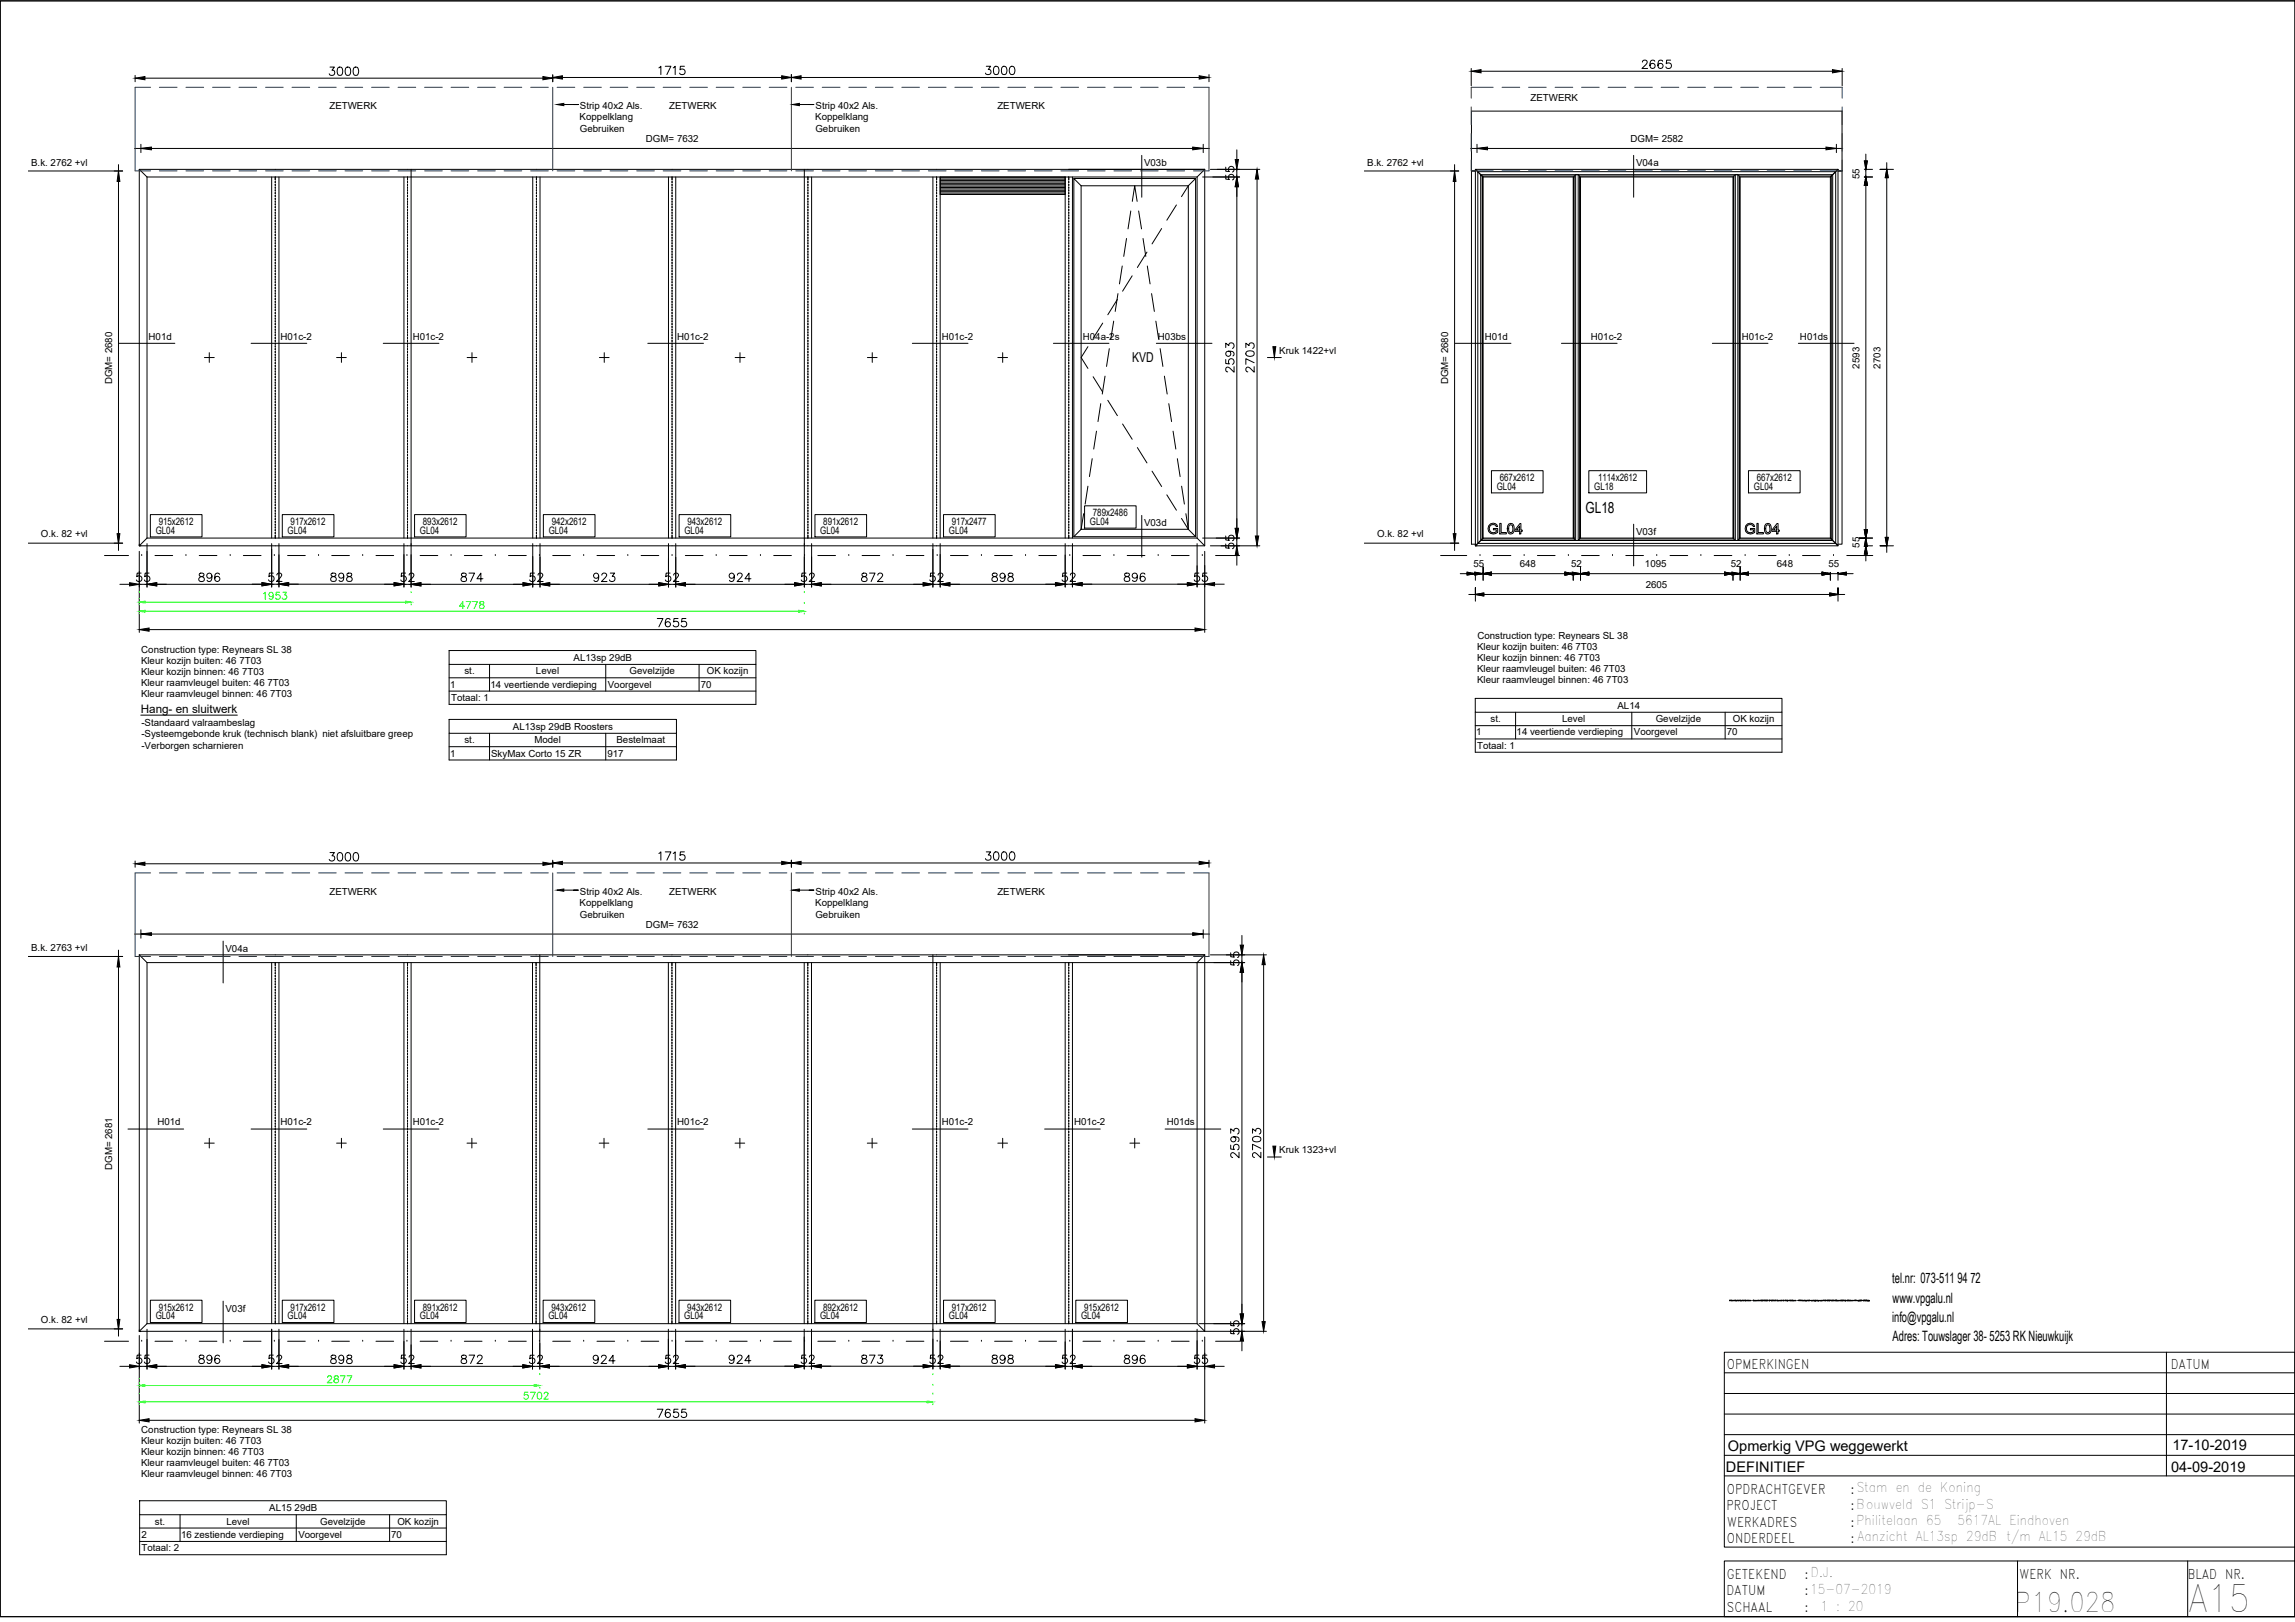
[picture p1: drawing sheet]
<svg xmlns="http://www.w3.org/2000/svg" width="841mm" height="594mm" viewBox="0 0 841 594" stroke-linecap="round" stroke-linejoin="round" font-family="sans-serif">
<defs><g id="words">
<text font-size="13.6" x="801.9" y="590.5">A15</text>
<text font-size="9.8" x="738.4" y="590.5">P19.028</text>
<text font-size="5.7" x="581" y="187.8">GL18</text>
<g font-size="5.3">
<text x="633.2" y="531.3">Opmerkig VPG weggewerkt</text>
<text x="796.1" y="531.1">17-10-2019</text>
<text x="632.5" y="539.2">DEFINITIEF</text>
<text x="795.6" y="539">04-09-2019</text>
</g>
<g font-size="5.2">
<text x="693.4" y="469.8">tel.nr: 073-511 94 72</text>
<text x="693.6" y="477.1">www.vpgalu.nl</text>
<text x="693.4" y="484.2">info@vpgalu.nl</text>
<text x="693.6" y="491.2">Adres: Touwslager 38- 5253 RK Nieuwkuijk</text>
</g>
<text font-size="5" x="414.9" y="132.7">KVD</text>
<g font-size="4.9">
<text x="632.8" y="501.3">OPMERKINGEN</text>
<text x="795.5" y="501.3">DATUM</text>
<text x="632.8" y="547.1">OPDRACHTGEVER</text>
<text x="678.1" y="547.1">:Stam en de Koning</text>
<text x="632.7" y="553.2">PROJECT</text>
<text x="678.1" y="553.2">:Bouwveld S1 Strijp-S</text>
<text x="633" y="559.3">WERKADRES</text>
<text x="678.1" y="559.3">:Philitelaan 65</text>
<text x="717.4" y="558.7">5617AL Eindhoven</text>
<text x="632.8" y="565.1">ONDERDEEL</text>
<text x="678.1" y="565.1">: Aanzicht AL13sp 29dB t/m AL15 29dB</text>
<text x="632.8" y="578.2">GETEKEND</text>
<text x="661.3" y="578.2">:D.J.</text>
<text x="740.1" y="578.2">WERK NR.</text>
<text x="801.7" y="578.2">BLAD NR.</text>
<text x="632.7" y="584.3">DATUM</text>
<text x="661.3" y="584.3">:15-07-2019</text>
<text x="632.8" y="590.5">SCHAAL</text>
<text x="661.3" y="590.5">:</text>
<text x="667.1" y="589.9">1 : 20</text>
</g>
<text font-size="4.3" x="51.6" y="261">Hang- en sluitwerk</text>
<g font-size="3.8">
<text x="548.5" y="179.4">GL04</text>
<text x="549.6" y="176.2">667x2612</text>
<text x="584.2" y="179.4">GL18</text>
<text x="585.6" y="176.2">1114x2612</text>
<text x="642.7" y="179.4">GL04</text>
<text x="643.8" y="176.2">667x2612</text>
<text x="400.5" y="189.1">789x2486</text>
<text x="57.1" y="195.6">GL04</text>
<text x="58.2" y="192.3">915x2612</text>
<text x="105.4" y="195.6">GL04</text>
<text x="106.5" y="192.3">917x2612</text>
<text x="153.9" y="195.6">GL04</text>
<text x="155" y="192.3">893x2612</text>
<text x="201.1" y="195.6">GL04</text>
<text x="202.2" y="192.3">942x2612</text>
<text x="250.8" y="195.6">GL04</text>
<text x="251.9" y="192.3">943x2612</text>
<text x="300.6" y="195.6">GL04</text>
<text x="301.7" y="192.3">891x2612</text>
<text x="347.7" y="195.6">GL04</text>
<text x="348.8" y="192.3">917x2477</text>
<text x="399.4" y="192.3">GL04</text>
<text x="57.1" y="483.2">GL04</text>
<text x="58.2" y="480">915x2612</text>
<text x="105.4" y="483.2">GL04</text>
<text x="106.5" y="480">917x2612</text>
<text x="153.9" y="483.2">GL04</text>
<text x="155" y="480">891x2612</text>
<text x="201" y="483.2">GL04</text>
<text x="202.1" y="480">943x2612</text>
<text x="250.8" y="483.2">GL04</text>
<text x="251.9" y="480">943x2612</text>
<text x="300.6" y="483.2">GL04</text>
<text x="301.7" y="480">892x2612</text>
<text x="347.7" y="483.2">GL04</text>
<text x="348.8" y="480">917x2612</text>
<text x="396.2" y="483.2">GL04</text>
<text x="397.3" y="480">915x2612</text>
</g>
<g font-size="3.6">
<text x="120.7" y="39.9">ZETWERK</text>
<text x="212.5" y="39.9">Strip 40x2 Als.</text>
<text x="245.2" y="39.9">ZETWERK</text>
<text x="298.9" y="39.9">Strip 40x2 Als.</text>
<text x="365.5" y="39.9">ZETWERK</text>
<text x="560.9" y="37">ZETWERK</text>
<text x="212.4" y="44.1">Koppelklang</text>
<text x="298.7" y="44.1">Koppelklang</text>
<text x="212.5" y="48.4">Gebruiken</text>
<text x="236.7" y="52">DGM= 7632</text>
<text x="298.8" y="48.4">Gebruiken</text>
<text x="597.6" y="52">DGM= 2582</text>
<text x="11.4" y="60.7">B.k. 2762 +vl</text>
<text x="419.3" y="60.7">V03b</text>
<text x="501" y="60.7">B.k. 2762 +vl</text>
<text x="599.6" y="60.7">V04a</text>
<text x="681.5" y="65.5" transform="rotate(-90 681.5 65.5)">55</text>
<text x="54.5" y="124.4">H01d</text>
<text x="102.8" y="124.4">H01c-2</text>
<text x="151.2" y="124.4">H01c-2</text>
<text x="248.2" y="124.4">H01c-2</text>
<text x="345.1" y="124.4">H01c-2</text>
<text x="396.8" y="124.4">H04a-2s</text>
<text x="424.3" y="124.4">H03bs</text>
<text x="544.1" y="124.4">H01d</text>
<text x="583" y="124.4">H01c-2</text>
<text x="638.3" y="124.4">H01c-2</text>
<text x="659.6" y="124.4">H01ds</text>
<text x="468.8" y="129.5">Kruk 1422+vl</text>
<text x="681.5" y="135" transform="rotate(-90 681.5 135)">2593</text>
<text x="689.1" y="135" transform="rotate(-90 689.1 135)">2703</text>
<text x="41" y="140.8" transform="rotate(-90 41 140.8)">DGM= 2680</text>
<text x="530.7" y="140.8" transform="rotate(-90 530.7 140.8)">DGM= 2680</text>
<text x="15" y="196.6">O.k. 82 +vl</text>
<text x="419.3" y="192.6">V03d</text>
<text x="504.6" y="196.6">O.k. 82 +vl</text>
<text x="599.6" y="195.8">V03f</text>
<text x="681.5" y="200.6" transform="rotate(-90 681.5 200.6)">55</text>
<text x="540" y="207.8">55</text>
<text x="556.9" y="207.8">648</text>
<text x="575.8" y="207.8">52</text>
<text x="602.8" y="207.8">1095</text>
<text x="634.3" y="207.8">52</text>
<text x="651.2" y="207.8">648</text>
<text x="670" y="207.8">55</text>
<text x="603.1" y="215.4">2605</text>
<text x="541.4" y="233.9">Construction type: Reynears SL 38</text>
<text x="51.8" y="239.2">Construction type: Reynears SL 38</text>
<text x="541.3" y="237.9">Kleur kozijn buiten: 46 7T03</text>
<text x="51.7" y="243.2">Kleur kozijn buiten: 46 7T03</text>
<text x="210.2" y="242">AL13sp 29dB</text>
<text x="541.3" y="242">Kleur kozijn binnen: 46 7T03</text>
<text x="51.7" y="247.3">Kleur kozijn binnen: 46 7T03</text>
<text x="51.7" y="251.3">Kleur raamvleugel buiten: 46 7T03</text>
<text x="165" y="251.9">1</text>
<text x="170.2" y="247">st.</text>
<text x="179.8" y="251.9">14 veertiende verdieping</text>
<text x="196.4" y="247">Level</text>
<text x="222.7" y="251.9">Voorgevel</text>
<text x="230.7" y="247">Gevelzijde</text>
<text x="256.8" y="251.9">70</text>
<text x="259" y="247">OK kozijn</text>
<text x="541.3" y="246.1">Kleur raamvleugel buiten: 46 7T03</text>
<text x="541.3" y="250.1">Kleur raamvleugel binnen: 46 7T03</text>
<text x="51.7" y="255.4">Kleur raamvleugel binnen: 46 7T03</text>
<text x="165.3" y="256.8">Totaal: 1</text>
<text x="592.7" y="259.5">AL14</text>
<text x="51.8" y="266">-Standaard valraambeslag</text>
<text x="188" y="267.2">AL13sp 29dB Roosters</text>
<text x="541" y="269.4">1</text>
<text x="546.2" y="264.5">st.</text>
<text x="555.8" y="269.4">14 veertiende verdieping</text>
<text x="572.5" y="264.5">Level</text>
<text x="598.7" y="269.4">Voorgevel</text>
<text x="606.7" y="264.5">Gevelzijde</text>
<text x="632.8" y="269.4">70</text>
<text x="635" y="264.5">OK kozijn</text>
<text x="51.8" y="270.1">-Systeemgebonde kruk (technisch blank) niet afsluitbare greep</text>
<text x="51.8" y="274.2">-Verborgen scharnieren</text>
<text x="170.2" y="272.2">st.</text>
<text x="195.8" y="272.2">Model</text>
<text x="225.9" y="272.2">Bestelmaat</text>
<text x="541.3" y="274.3">Totaal: 1</text>
<text x="165" y="277.1">1</text>
<text x="180" y="277.1">SkyMax Corto 15 ZR</text>
<text x="222.6" y="277.1">917</text>
<text x="120.7" y="327.6">ZETWERK</text>
<text x="212.5" y="327.6">Strip 40x2 Als.</text>
<text x="245.2" y="327.6">ZETWERK</text>
<text x="298.9" y="327.6">Strip 40x2 Als.</text>
<text x="365.5" y="327.6">ZETWERK</text>
<text x="212.4" y="331.9">Koppelklang</text>
<text x="298.7" y="331.9">Koppelklang</text>
<text x="212.5" y="336.1">Gebruiken</text>
<text x="236.7" y="339.7">DGM= 7632</text>
<text x="298.8" y="336.1">Gebruiken</text>
<text x="11.4" y="348.4">B.k. 2763 +vl</text>
<text x="82.6" y="348.5">V04a</text>
<text x="57.7" y="412.2">H01d</text>
<text x="102.8" y="412.2">H01c-2</text>
<text x="151.2" y="412.2">H01c-2</text>
<text x="248.2" y="412.2">H01c-2</text>
<text x="345.1" y="412.2">H01c-2</text>
<text x="393.6" y="412.2">H01c-2</text>
<text x="427.6" y="412.2">H01ds</text>
<text x="468.8" y="422.3">Kruk 1323+vl</text>
<text x="41" y="428.6" transform="rotate(-90 41 428.6)">DGM= 2681</text>
<text x="15" y="484.4">O.k. 82 +vl</text>
<text x="82.6" y="480.4">V03f</text>
<text x="51.8" y="524.9">Construction type: Reynears SL 38</text>
<text x="51.7" y="528.9">Kleur kozijn buiten: 46 7T03</text>
<text x="51.7" y="532.9">Kleur kozijn binnen: 46 7T03</text>
<text x="51.7" y="537">Kleur raamvleugel buiten: 46 7T03</text>
<text x="51.7" y="541.1">Kleur raamvleugel binnen: 46 7T03</text>
<text x="98.7" y="553.4">AL15 29dB</text>
<text x="51.8" y="563.3">2</text>
<text x="56.8" y="558.4">st.</text>
<text x="66.4" y="563.3">16 zestiende verdieping</text>
<text x="83" y="558.4">Level</text>
<text x="109.3" y="563.3">Voorgevel</text>
<text x="117.3" y="558.4">Gevelzijde</text>
<text x="143.4" y="563.3">70</text>
<text x="145.6" y="558.4">OK kozijn</text>
<text x="51.8" y="568.2">Totaal: 2</text>
</g>
</g></defs>
<!-- layer: A-DETL-GENF -->
<g fill="#000" stroke="#000" stroke-width=".37">
<path d="M43.4 62.5l.5 3.9h-1zM533 62.5l.6 3.9h-1.1zM466.5 127h1l-.5 4zM42.9 195.5h1l-.5 3.8zM532.5 195.5h1.1l-.6 3.8zM43.4 350.2l.5 4h-1zM466.5 419.8h1l-.5 4zM42.9 483.2h1l-.5 3.9z"/>
<path d="M51.6 54.4l3.9-.5v.5zM51.6 54.4l3.9 .5v-.5z"/>
<path d="M437.1 53.9l3.8 .5h-3.8zM437.1 54.4v.5l3.8-.5z"/>
<path d="M541.3 54.4l3.8-.5v.5zM541.3 54.4l3.8 .5v-.5z"/>
<path d="M669.1 53.9l3.9 .5h-3.9zM669.1 54.4v.5l3.9-.5z"/>
<path d="M51.6 342.1l3.9-.5v.5zM51.6 342.1l3.9 .5v-.5z"/>
<path d="M437.1 341.6l3.8 .5h-3.8zM437.1 342.1v.5l3.8-.5z"/>
</g>
<g fill="none" stroke="#000" stroke-width=".37">
<path d="M49.3 54.4h2.3M51.6 52.8v3.1M55.5 54.4h381.6M440.9 54.4h2.3M440.9 52.8v3.1M538.9 54.4h2.4M541.3 52.8v3.1M545.1 54.4h124M673 54.4h2.3M673 52.8v3.1M10.3 62.6h34.6M43.4 60.3v2.2"/>
<path d="M43.4 66.4v129.1M499.9 62.6h34.7M533 60.3v2.2M533 66.4v129.1M464.5 131h5M10.3 198.9h33M43.4 199.3v2.3M43.5 198.9h1.4M51 199.3v.6h.6M499.9 198.9h33.1M533 199.3v2.3M533.1 198.9h1.5"/>
<path d="M540.7 199.3v.6h.6M38.3 203.5h8.8M51.9 203.5h.1M56.8 203.5h6.5M68.1 203.5h.1M73 203.5h6.5M84.4 203.5h.1M89.2 203.5h6.5M100.5 203.5h.1M105.4 203.5h6.5M116.7 203.5h.1M121.6 203.5h6.4"/>
<path d="M132.9 203.5h.1M137.8 203.5h6.5M149.1 203.5h.1M154 203.5h6.4M165.3 203.5h.1M170.2 203.5h6.4M181.5 203.5h.1M186.3 203.5h6.6M197.7 203.5h.1M202.6 203.5h6.4M213.9 203.5h.1M218.8 203.5h6.4"/>
<path d="M230.1 203.5h.1M234.9 203.5h6.5M246.3 203.5h.1M251.1 203.5h6.5M262.5 203.5h.1M267.3 203.5h6.5M278.7 203.5h.1M283.5 203.5h6.5M294.8 203.5h.1M299.7 203.5h6.5M311.1 203.5h.1M315.9 203.5h6.5"/>
<path d="M327.3 203.5h.1M332.1 203.5h6.5M343.4 203.5h.1M348.3 203.5h6.5M359.6 203.5h.1M364.5 203.5h6.5M375.8 203.5h.1M380.7 203.5h6.5M392 203.5h.1M396.9 203.5h6.4M408.2 203.5h.1M413.1 203.5h6.5"/>
<path d="M424.4 203.5h.1M429.3 203.5h6.5M440.6 203.5h.1M445.5 203.5h8.8M527.9 203.5h9.6M542.4 203.5h.1M547.2 203.5h6.5M558.5 203.5h.1M563.4 203.5h6.5M574.7 203.5h.1M579.6 203.5h6.4M590.9 203.5h.1"/>
<path d="M595.8 203.5h6.5M607.1 203.5h.1M612 203.5h6.5M623.3 203.5h.1M628.2 203.5h6.4M639.5 203.5h.1M644.4 203.5h6.5M655.7 203.5h.1M660.6 203.5h6.4M671.9 203.5h.1M676.8 203.5h9.5M10.3 350.3h34.6"/>
<path d="M43.4 348v2.2M43.4 354.2v129M49.3 342.1h2.3M51.6 340.5v3.1M55.5 342.1h381.6M440.9 340.5v3.1M440.9 342.1h2.3M464.5 423.8h5M10.3 486.7h33M38.3 491.3h8.8M43.4 487.1v2.3M43.5 486.7h1.4"/>
<path d="M51 487.1v.6h.6M51.9 491.3h.1M56.8 491.3h6.5M68.1 491.3h.1M73 491.3h6.5M84.4 491.3h.1M89.2 491.3h6.5M100.5 491.3h.1M105.4 491.3h6.5M116.7 491.3h.1M121.6 491.3h6.4M132.9 491.3h.1"/>
<path d="M137.8 491.3h6.5M149.1 491.3h.1M154 491.3h6.4M165.3 491.3h.1M170.2 491.3h6.4M181.5 491.3h.1M186.3 491.3h6.6M197.7 491.3h.1M202.6 491.3h6.4M213.9 491.3h.1M218.8 491.3h6.4M230.1 491.3h.1"/>
<path d="M234.9 491.3h6.5M246.3 491.3h.1M251.1 491.3h6.5M262.5 491.3h.1M267.3 491.3h6.5M278.7 491.3h.1M283.5 491.3h6.5M294.8 491.3h.1M299.7 491.3h6.5M311.1 491.3h.1M315.9 491.3h6.5M327.3 491.3h.1"/>
<path d="M332.1 491.3h6.5M343.4 491.3h.1M348.3 491.3h6.5M359.6 491.3h.1M364.5 491.3h6.5M375.8 491.3h.1M380.7 491.3h6.5M392 491.3h.1M396.9 491.3h6.4M408.2 491.3h.1M413.1 491.3h6.5M424.4 491.3h.1"/>
<path d="M429.3 491.3h6.5M440.6 491.3h.1M445.5 491.3h8.8"/>
</g>
<!-- layer: A-ANNO-NOTE -->
<g fill="none" stroke="#000" stroke-width=".37">
<path d="M418.4 56.9v15.3M598.7 56.9v15.3M43.7 125.7h20.4M92 125.7h20.4M140.4 125.7h20.5M237.4 125.7h20.4M334.3 125.7h20.4M386 125.7h20.4M423.7 125.7h20.4M533.3 125.7h20.4M572.2 125.7h20.4M627.5 125.7h20.4"/>
<path d="M659 125.7h20.4M418.4 188.8v15.3M598.7 192v15.3M51.6 261.9h35.4M81.8 344.7v15.3M46.9 413.5h20.4M92 413.5h20.4M140.4 413.5h20.5M237.4 413.5h20.4M334.3 413.5h20.4M382.8 413.5h20.4M427 413.5h20.4"/>
<path d="M81.8 476.6v15.2"/>
</g>
<!-- layer: 0 -->
<g fill="none" stroke="#000" stroke-width=".37">
<path d="M51 62h390.5M51 62v137.9M51 62l2.9 2.8M53.9 64.8h384.8M53.9 64.8v132.3M99.6 64.8v132.3M100.9 64.8v1.1M100.9 66.4v.5M100.9 67.5v.5M100.9 68.5v.5M100.9 69.5v.5M100.9 70.5v.5"/>
<path d="M100.9 71.5v.5M100.9 72.6v.5M100.9 73.6v.5M100.9 74.6v.5M100.9 75.6v.5M100.9 76.6v.5M100.9 77.7v.5M100.9 78.7v.5M100.9 79.7v.5M102.2 64.8v132.3M148 64.8v132.3M149.3 64.8v1.1"/>
<path d="M149.3 66.4v.5M149.3 67.5v.5M149.3 68.5v.5M149.3 69.5v.5M149.3 70.5v.5M149.3 71.5v.5M149.3 72.6v.5M149.3 73.6v.5M149.3 74.6v.5M149.3 75.6v.5M149.3 76.6v.5M149.3 77.7v.5"/>
<path d="M149.3 78.7v.5M149.3 79.7v.5M150.7 62v137.9M195.2 64.8v132.3M196.6 64.8v1.1M196.6 66.4v.5M196.6 67.5v.5M196.6 68.5v.5M196.6 69.5v.5M196.6 70.5v.5M196.6 71.5v.5M196.6 72.6v.5"/>
<path d="M196.6 73.6v.5M196.6 74.6v.5M196.6 75.6v.5M196.6 76.6v.5M196.6 77.7v.5M196.6 78.7v.5M196.6 79.7v.5M197.9 64.8v132.3M245 64.8v132.3M246.3 64.8v1.1M246.3 66.4v.5M246.3 67.5v.5"/>
<path d="M246.3 68.5v.5M246.3 69.5v.5M246.3 70.5v.5M246.3 71.5v.5M246.3 72.6v.5M246.3 73.6v.5M246.3 74.6v.5M246.3 75.6v.5M246.3 76.6v.5M246.3 77.7v.5M246.3 78.7v.5M246.3 79.7v.5"/>
<path d="M247.6 64.8v132.3M294.8 62v137.9M296.1 64.8v1.1M296.1 66.4v.5M296.1 67.5v.5M296.1 68.5v.5M296.1 69.5v.5M296.1 70.5v.5M296.1 71.5v.5M296.1 72.6v.5M296.1 73.6v.5M296.1 74.6v.5"/>
<path d="M296.1 75.6v.5M296.1 76.6v.5M296.1 77.7v.5M296.1 78.7v.5M296.1 79.7v.5M297.4 64.8v132.3M341.9 64.8v132.3M343.2 64.8v1.1M343.2 66.4v.5M343.2 67.5v.5M343.2 68.5v.5M343.2 69.5v.5"/>
<path d="M343.2 70.5v.5M343.2 71.5v.5M343.2 72.6v.5M343.2 73.6v.5M343.2 74.6v.5M343.2 75.6v.5M343.2 76.6v.5M343.2 77.7v.5M343.2 78.7v.5M343.2 79.7v.5M344.5 64.8h45.8v6.4h-45.8zM344.5 71.2h45.8"/>
<path d="M344.5 70.7h45.8M344.5 70.2h45.8M344.5 69.7h45.8M344.5 69.2h45.8M344.5 68.7h45.8M344.5 68.2h45.8M344.5 67.7h45.8M344.5 67.2h45.8M344.5 66.6h45.8M344.5 66.1h45.8M344.5 65.6h45.8M344.5 65.1h45.8"/>
<path d="M344.5 64.8v132.3M390.3 64.8v132.3M391.7 64.8v1.1M391.7 66.4v.5M391.7 67.5v.5M391.7 68.5v.5M391.7 69.5v.5M391.7 70.5v.5M391.7 71.5v.5M391.7 72.6v.5M391.7 73.6v.5M391.7 74.6v.5"/>
<path d="M391.7 75.6v.5M391.7 76.6v.5M391.7 77.7v.5M391.7 78.7v.5M391.7 79.7v.5M393 64.8v132.3M393.5 65.4h44.6M396.2 68l-2.7-2.6v131.2M396.2 68h39.3M396.2 68v125.9M414.4 77.3l-1 6.5M414.9 73.8l.9-5.8 .9 5.8"/>
<path d="M417.3 77.3l1 6.5M431.1 75.1l-3.5 5.6M435.5 68v125.9M435.5 68l-2.5 4M438.1 65.4v131.2M438.1 65.4l-2.6 2.6M438.7 64.8v132.3M441.5 62v137.9h-390.5M441.5 62l-2.8 2.8M100.9 80.7v.5M100.9 81.7v.5M100.9 82.7v.6"/>
<path d="M100.9 83.8v.5M100.9 84.8v.5M100.9 85.8v.5M100.9 86.8v.5M100.9 87.9v.5M100.9 88.9v.5M100.9 89.9v.5M100.9 90.9v.5M100.9 91.9v.5M100.9 92.9v.6M100.9 94v.5M100.9 95v.5"/>
<path d="M100.9 96v.5M100.9 97v.6M100.9 98.1v.5M100.9 99.1v.5M149.3 80.7v.5M149.3 81.7v.5M149.3 82.7v.6M149.3 83.8v.5M149.3 84.8v.5M149.3 85.8v.5M149.3 86.8v.5M149.3 87.9v.5"/>
<path d="M149.3 88.9v.5M149.3 89.9v.5M149.3 90.9v.5M149.3 91.9v.5M149.3 92.9v.6M149.3 94v.5M149.3 95v.5M149.3 96v.5M149.3 97v.6M149.3 98.1v.5M149.3 99.1v.5M196.6 80.7v.5"/>
<path d="M196.6 81.7v.5M196.6 82.7v.6M196.6 83.8v.5M196.6 84.8v.5M196.6 85.8v.5M196.6 86.8v.5M196.6 87.9v.5M196.6 88.9v.5M196.6 89.9v.5M196.6 90.9v.5M196.6 91.9v.5M196.6 92.9v.6"/>
<path d="M196.6 94v.5M196.6 95v.5M196.6 96v.5M196.6 97v.6M196.6 98.1v.5M196.6 99.1v.5M246.3 80.7v.5M246.3 81.7v.5M246.3 82.7v.6M246.3 83.8v.5M246.3 84.8v.5M246.3 85.8v.5"/>
<path d="M246.3 86.8v.5M246.3 87.9v.5M246.3 88.9v.5M246.3 89.9v.5M246.3 90.9v.5M246.3 91.9v.5M246.3 92.9v.6M246.3 94v.5M246.3 95v.5M246.3 96v.5M246.3 97v.6M246.3 98.1v.5"/>
<path d="M246.3 99.1v.5M296.1 80.7v.5M296.1 81.7v.5M296.1 82.7v.6M296.1 83.8v.5M296.1 84.8v.5M296.1 85.8v.5M296.1 86.8v.5M296.1 87.9v.5M296.1 88.9v.5M296.1 89.9v.5M296.1 90.9v.5"/>
<path d="M296.1 91.9v.5M296.1 92.9v.6M296.1 94v.5M296.1 95v.5M296.1 96v.5M296.1 97v.6M296.1 98.1v.5M296.1 99.1v.5M343.2 80.7v.5M343.2 81.7v.5M343.2 82.7v.6M343.2 83.8v.5"/>
<path d="M343.2 84.8v.5M343.2 85.8v.5M343.2 86.8v.5M343.2 87.9v.5M343.2 88.9v.5M343.2 89.9v.5M343.2 90.9v.5M343.2 91.9v.5M343.2 92.9v.6M343.2 94v.5M343.2 95v.5M343.2 96v.5"/>
<path d="M343.2 97v.6M343.2 98.1v.5M343.2 99.1v.5M391.7 80.7v.5M391.7 81.7v.5M391.7 82.7v.6M391.7 83.8v.5M391.7 84.8v.5M391.7 85.8v.5M391.7 86.8v.5M391.7 87.9v.5M391.7 88.9v.5"/>
<path d="M391.7 89.9v.5M391.7 90.9v.5M391.7 91.9v.5M391.7 92.9v.6M391.7 94v.5M391.7 95v.5M391.7 96v.5M391.7 97v.6M391.7 98.1v.5M391.7 99.1v.5M411.3 97.4l-1.1 6.6M412.8 87.3l-1 6.6"/>
<path d="M418.9 87.3l1 6.6M420.3 92.3l-3.5 5.7M420.4 97.4l1.1 6.6M425.7 83.7l-3.5 5.6M100.9 100.1v.5M100.9 101.1v.5M100.9 102.1v.5M100.9 103.1v.5M100.9 104.2v.5M100.9 105.2v.5M100.9 106.2v.5M100.9 107.2v.6"/>
<path d="M100.9 108.3v.5M100.9 109.3v.5M100.9 110.3v.5M100.9 111.3v.5M100.9 112.3v.5M100.9 113.3v.5M100.9 114.4v.5M100.9 115.4v.5M100.9 116.4v.5M100.9 117.4v.6M100.9 118.5v.5M100.9 119.5v.5"/>
<path d="M149.3 100.1v.5M149.3 101.1v.5M149.3 102.1v.5M149.3 103.1v.5M149.3 104.2v.5M149.3 105.2v.5M149.3 106.2v.5M149.3 107.2v.6M149.3 108.3v.5M149.3 109.3v.5M149.3 110.3v.5M149.3 111.3v.5"/>
<path d="M149.3 112.3v.5M149.3 113.3v.5M149.3 114.4v.5M149.3 115.4v.5M149.3 116.4v.5M149.3 117.4v.6M149.3 118.5v.5M149.3 119.5v.5M196.6 100.1v.5M196.6 101.1v.5M196.6 102.1v.5M196.6 103.1v.5"/>
<path d="M196.6 104.2v.5M196.6 105.2v.5M196.6 106.2v.5M196.6 107.2v.6M196.6 108.3v.5M196.6 109.3v.5M196.6 110.3v.5M196.6 111.3v.5M196.6 112.3v.5M196.6 113.3v.5M196.6 114.4v.5M196.6 115.4v.5"/>
<path d="M196.6 116.4v.5M196.6 117.4v.6M196.6 118.5v.5M196.6 119.5v.5M246.3 100.1v.5M246.3 101.1v.5M246.3 102.1v.5M246.3 103.1v.5M246.3 104.2v.5M246.3 105.2v.5M246.3 106.2v.5M246.3 107.2v.6"/>
<path d="M246.3 108.3v.5M246.3 109.3v.5M246.3 110.3v.5M246.3 111.3v.5M246.3 112.3v.5M246.3 113.3v.5M246.3 114.4v.5M246.3 115.4v.5M246.3 116.4v.5M246.3 117.4v.6M246.3 118.5v.5M246.3 119.5v.5"/>
<path d="M296.1 100.1v.5M296.1 101.1v.5M296.1 102.1v.5M296.1 103.1v.5M296.1 104.2v.5M296.1 105.2v.5M296.1 106.2v.5M296.1 107.2v.6M296.1 108.3v.5M296.1 109.3v.5M296.1 110.3v.5M296.1 111.3v.5"/>
<path d="M296.1 112.3v.5M296.1 113.3v.5M296.1 114.4v.5M296.1 115.4v.5M296.1 116.4v.5M296.1 117.4v.6M296.1 118.5v.5M296.1 119.5v.5M343.2 100.1v.5M343.2 101.1v.5M343.2 102.1v.5M343.2 103.1v.5"/>
<path d="M343.2 104.2v.5M343.2 105.2v.5M343.2 106.2v.5M343.2 107.2v.6M343.2 108.3v.5M343.2 109.3v.5M343.2 110.3v.5M343.2 111.3v.5M343.2 112.3v.5M343.2 113.3v.5M343.2 114.4v.5M343.2 115.4v.5"/>
<path d="M343.2 116.4v.5M343.2 117.4v.6M343.2 118.5v.5M343.2 119.5v.5M391.7 100.1v.5M391.7 101.1v.5M391.7 102.1v.5M391.7 103.1v.5M391.7 104.2v.5M391.7 105.2v.5M391.7 106.2v.5M391.7 107.2v.6"/>
<path d="M391.7 108.3v.5M391.7 109.3v.5M391.7 110.3v.5M391.7 111.3v.5M391.7 112.3v.5M391.7 113.3v.5M391.7 114.4v.5M391.7 115.4v.5M391.7 116.4v.5M391.7 117.4v.6M391.7 118.5v.5M391.7 119.5v.5"/>
<path d="M404.1 118.3l-3.5 5.6M408.1 117.6l-1 6.5M409.5 109.7l-3.5 5.6M409.7 107.5l-1 6.6M414.9 101l-3.5 5.7M422 107.5l1 6.6M423.6 117.6l1 6.5M74.9 131h3.6M76.7 129.2v3.5M100.9 120.5v.5M100.9 121.5v.5M100.9 122.5v.5"/>
<path d="M100.9 123.5v.6M100.9 124.6v.5M100.9 125.6v.5M100.9 126.6v.5M100.9 127.6v.6M100.9 128.7v.5M100.9 129.7v.5M100.9 130.7v.5M100.9 131.7v.5M100.9 132.7v.5M100.9 133.7v.6M100.9 134.8v.5"/>
<path d="M100.9 135.8v.5M100.9 136.8v.5M100.9 137.9v.5M100.9 138.9v.5M100.9 139.9v.5M123.3 131h3.6M125.1 129.2v3.5M149.3 120.5v.5M149.3 121.5v.5M149.3 122.5v.5M149.3 123.5v.6M149.3 124.6v.5"/>
<path d="M149.3 125.6v.5M149.3 126.6v.5M149.3 127.6v.6M149.3 128.7v.5M149.3 129.7v.5M149.3 130.7v.5M149.3 131.7v.5M149.3 132.7v.5M149.3 133.7v.6M149.3 134.8v.5M149.3 135.8v.5M149.3 136.8v.5"/>
<path d="M149.3 137.9v.5M149.3 138.9v.5M149.3 139.9v.5M171.2 131h3.5M173 129.2v3.5M196.6 120.5v.5M196.6 121.5v.5M196.6 122.5v.5M196.6 123.5v.6M196.6 124.6v.5M196.6 125.6v.5M196.6 126.6v.5"/>
<path d="M196.6 127.6v.6M196.6 128.7v.5M196.6 129.7v.5M196.6 130.7v.5M196.6 131.7v.5M196.6 132.7v.5M196.6 133.7v.6M196.6 134.8v.5M196.6 135.8v.5M196.6 136.8v.5M196.6 137.9v.5M196.6 138.9v.5"/>
<path d="M196.6 139.9v.5M219.7 131h3.5M221.4 129.2v3.5M246.3 120.5v.5M246.3 121.5v.5M246.3 122.5v.5M246.3 123.5v.6M246.3 124.6v.5M246.3 125.6v.5M246.3 126.6v.5M246.3 127.6v.6M246.3 128.7v.5"/>
<path d="M246.3 129.7v.5M246.3 130.7v.5M246.3 131.7v.5M246.3 132.7v.5M246.3 133.7v.6M246.3 134.8v.5M246.3 135.8v.5M246.3 136.8v.5M246.3 137.9v.5M246.3 138.9v.5M246.3 139.9v.5M269.4 131h3.6"/>
<path d="M271.2 129.2v3.5M296.1 120.5v.5M296.1 121.5v.5M296.1 122.5v.5M296.1 123.5v.6M296.1 124.6v.5M296.1 125.6v.5M296.1 126.6v.5M296.1 127.6v.6M296.1 128.7v.5M296.1 129.7v.5M296.1 130.7v.5"/>
<path d="M296.1 131.7v.5M296.1 132.7v.5M296.1 133.7v.6M296.1 134.8v.5M296.1 135.8v.5M296.1 136.8v.5M296.1 137.9v.5M296.1 138.9v.5M296.1 139.9v.5M317.9 131h3.5M319.6 129.2v3.5M343.2 120.5v.5"/>
<path d="M343.2 121.5v.5M343.2 122.5v.5M343.2 123.5v.6M343.2 124.6v.5M343.2 125.6v.5M343.2 126.6v.5M343.2 127.6v.6M343.2 128.7v.5M343.2 129.7v.5M343.2 130.7v.5M343.2 131.7v.5M343.2 132.7v.5"/>
<path d="M343.2 133.7v.6M343.2 134.8v.5M343.2 135.8v.5M343.2 136.8v.5M343.2 137.9v.5M343.2 138.9v.5M343.2 139.9v.5M365.7 131h3.5M367.4 129.2v3.5M391.7 120.5v.5M391.7 121.5v.5M391.7 122.5v.5"/>
<path d="M391.7 123.5v.6M391.7 124.6v.5M391.7 125.6v.5M391.7 126.6v.5M391.7 127.6v.6M391.7 128.7v.5M391.7 129.7v.5M391.7 130.7v.5M391.7 131.7v.5M391.7 132.7v.5M391.7 133.7v.6M391.7 134.8v.5"/>
<path d="M391.7 135.8v.5M391.7 136.8v.5M391.7 137.9v.5M391.7 138.9v.5M391.7 139.9v.5M398.7 127l-2.5 4 2.5 3.9M400.6 138l3.5 5.6M404.9 137.8l-1 6.5M406.5 127.7l-1 6.5M425.1 127.7l1.1 6.5M426.7 137.8l1 6.5M100.9 140.9v.5"/>
<path d="M100.9 141.9v.5M100.9 142.9v.5M100.9 143.9v.6M100.9 145v.5M100.9 146v.5M100.9 147v.5M100.9 148.1v.5M100.9 149.1v.5M100.9 150.1v.5M100.9 151.1v.5M100.9 152.1v.5M100.9 153.1v.5"/>
<path d="M100.9 154.1v.6M100.9 155.2v.5M100.9 156.2v.5M100.9 157.2v.5M100.9 158.3v.5M100.9 159.3v.5M149.3 140.9v.5M149.3 141.9v.5M149.3 142.9v.5M149.3 143.9v.6M149.3 145v.5M149.3 146v.5"/>
<path d="M149.3 147v.5M149.3 148.1v.5M149.3 149.1v.5M149.3 150.1v.5M149.3 151.1v.5M149.3 152.1v.5M149.3 153.1v.5M149.3 154.1v.6M149.3 155.2v.5M149.3 156.2v.5M149.3 157.2v.5M149.3 158.3v.5"/>
<path d="M149.3 159.3v.5M196.6 140.9v.5M196.6 141.9v.5M196.6 142.9v.5M196.6 143.9v.6M196.6 145v.5M196.6 146v.5M196.6 147v.5M196.6 148.1v.5M196.6 149.1v.5M196.6 150.1v.5M196.6 151.1v.5"/>
<path d="M196.6 152.1v.5M196.6 153.1v.5M196.6 154.1v.6M196.6 155.2v.5M196.6 156.2v.5M196.6 157.2v.5M196.6 158.3v.5M196.6 159.3v.5M246.3 140.9v.5M246.3 141.9v.5M246.3 142.9v.5M246.3 143.9v.6"/>
<path d="M246.3 145v.5M246.3 146v.5M246.3 147v.5M246.3 148.1v.5M246.3 149.1v.5M246.3 150.1v.5M246.3 151.1v.5M246.3 152.1v.5M246.3 153.1v.5M246.3 154.1v.6M246.3 155.2v.5M246.3 156.2v.5"/>
<path d="M246.3 157.2v.5M246.3 158.3v.5M246.3 159.3v.5M296.1 140.9v.5M296.1 141.9v.5M296.1 142.9v.5M296.1 143.9v.6M296.1 145v.5M296.1 146v.5M296.1 147v.5M296.1 148.1v.5M296.1 149.1v.5"/>
<path d="M296.1 150.1v.5M296.1 151.1v.5M296.1 152.1v.5M296.1 153.1v.5M296.1 154.1v.6M296.1 155.2v.5M296.1 156.2v.5M296.1 157.2v.5M296.1 158.3v.5M296.1 159.3v.5M343.2 140.9v.5M343.2 141.9v.5"/>
<path d="M343.2 142.9v.5M343.2 143.9v.6M343.2 145v.5M343.2 146v.5M343.2 147v.5M343.2 148.1v.5M343.2 149.1v.5M343.2 150.1v.5M343.2 151.1v.5M343.2 152.1v.5M343.2 153.1v.5M343.2 154.1v.6"/>
<path d="M343.2 155.2v.5M343.2 156.2v.5M343.2 157.2v.5M343.2 158.3v.5M343.2 159.3v.5M391.7 140.9v.5M391.7 141.9v.5M391.7 142.9v.5M391.7 143.9v.6M391.7 145v.5M391.7 146v.5M391.7 147v.5"/>
<path d="M391.7 148.1v.5M391.7 149.1v.5M391.7 150.1v.5M391.7 151.1v.5M391.7 152.1v.5M391.7 153.1v.5M391.7 154.1v.6M391.7 155.2v.5M391.7 156.2v.5M391.7 157.2v.5M391.7 158.3v.5M391.7 159.3v.5"/>
<path d="M401.8 157.9l-1 6.6M403.4 147.8l-1 6.6M406 146.6l3.5 5.6M411.4 155.3l3.5 5.6M428.3 147.8l1 6.6M429.9 157.9l1 6.6M100.9 160.3v.5M100.9 161.3v.5M100.9 162.3v.5M100.9 163.3v.5M100.9 164.4v.5M100.9 165.4v.5"/>
<path d="M100.9 166.4v.5M100.9 167.4v.6M100.9 168.5v.5M100.9 169.5v.5M100.9 170.5v.5M100.9 171.5v.5M100.9 172.5v.5M100.9 173.5v.5M100.9 174.6v.5M100.9 175.6v.5M100.9 176.6v.5M100.9 177.6v.6"/>
<path d="M100.9 178.7v.5M100.9 179.7v.5M149.3 160.3v.5M149.3 161.3v.5M149.3 162.3v.5M149.3 163.3v.5M149.3 164.4v.5M149.3 165.4v.5M149.3 166.4v.5M149.3 167.4v.6M149.3 168.5v.5M149.3 169.5v.5"/>
<path d="M149.3 170.5v.5M149.3 171.5v.5M149.3 172.5v.5M149.3 173.5v.5M149.3 174.6v.5M149.3 175.6v.5M149.3 176.6v.5M149.3 177.6v.6M149.3 178.7v.5M149.3 179.7v.5M196.6 160.3v.5M196.6 161.3v.5"/>
<path d="M196.6 162.3v.5M196.6 163.3v.5M196.6 164.4v.5M196.6 165.4v.5M196.6 166.4v.5M196.6 167.4v.6M196.6 168.5v.5M196.6 169.5v.5M196.6 170.5v.5M196.6 171.5v.5M196.6 172.5v.5M196.6 173.5v.5"/>
<path d="M196.6 174.6v.5M196.6 175.6v.5M196.6 176.6v.5M196.6 177.6v.6M196.6 178.7v.5M196.6 179.7v.5M246.3 160.3v.5M246.3 161.3v.5M246.3 162.3v.5M246.3 163.3v.5M246.3 164.4v.5M246.3 165.4v.5"/>
<path d="M246.3 166.4v.5M246.3 167.4v.6M246.3 168.5v.5M246.3 169.5v.5M246.3 170.5v.5M246.3 171.5v.5M246.3 172.5v.5M246.3 173.5v.5M246.3 174.6v.5M246.3 175.6v.5M246.3 176.6v.5M246.3 177.6v.6"/>
<path d="M246.3 178.7v.5M246.3 179.7v.5M296.1 160.3v.5M296.1 161.3v.5M296.1 162.3v.5M296.1 163.3v.5M296.1 164.4v.5M296.1 165.4v.5M296.1 166.4v.5M296.1 167.4v.6M296.1 168.5v.5M296.1 169.5v.5"/>
<path d="M296.1 170.5v.5M296.1 171.5v.5M296.1 172.5v.5M296.1 173.5v.5M296.1 174.6v.5M296.1 175.6v.5M296.1 176.6v.5M296.1 177.6v.6M296.1 178.7v.5M296.1 179.7v.5M343.2 160.3v.5M343.2 161.3v.5"/>
<path d="M343.2 162.3v.5M343.2 163.3v.5M343.2 164.4v.5M343.2 165.4v.5M343.2 166.4v.5M343.2 167.4v.6M343.2 168.5v.5M343.2 169.5v.5M343.2 170.5v.5M343.2 171.5v.5M343.2 172.5v.5M343.2 173.5v.5"/>
<path d="M343.2 174.6v.5M343.2 175.6v.5M343.2 176.6v.5M343.2 177.6v.6M343.2 178.7v.5M343.2 179.7v.5M391.7 160.3v.5M391.7 161.3v.5M391.7 162.3v.5M391.7 163.3v.5M391.7 164.4v.5M391.7 165.4v.5"/>
<path d="M391.7 166.4v.5M391.7 167.4v.6M391.7 168.5v.5M391.7 169.5v.5M391.7 170.5v.5M391.7 171.5v.5M391.7 172.5v.5M391.7 173.5v.5M391.7 174.6v.5M391.7 175.6v.5M391.7 176.6v.5M391.7 177.6v.6"/>
<path d="M391.7 178.7v.5M391.7 179.7v.5M398.7 178.1l-1 6.5M400.2 168l-1 6.6M416.8 163.9l3.5 5.7M422.2 172.6l3.5 5.6M431.4 168l1.1 6.6M433 178.1l1 6.5M546.6 172.4h18.9v8.1h-18.9zM582.2 172.4h21.2v8.1h-21.2zM640.7 172.4h19v8.1h-19zM53.9 197.1h384.8"/>
<path d="M53.9 197.1l-2.9 2.8M55.1 188.5h18.9v8.2h-18.9zM100.9 180.7v.5M100.9 181.7v.5M100.9 182.7v.5M100.9 183.7v.5M100.9 184.8v.5M100.9 185.8v.5M100.9 186.8v.5M100.9 187.8v.6M100.9 188.9v.5M100.9 189.9v.5"/>
<path d="M100.9 190.9v.5M100.9 191.9v.5M100.9 192.9v.5M100.9 193.9v.6M100.9 195v.5M100.9 196v1.1M103.4 188.5h19v8.2h-19zM149.3 180.7v.5M149.3 181.7v.5M149.3 182.7v.5M149.3 183.7v.5M149.3 184.8v.5"/>
<path d="M149.3 185.8v.5M149.3 186.8v.5M149.3 187.8v.6M149.3 188.9v.5M149.3 189.9v.5M149.3 190.9v.5M149.3 191.9v.5M149.3 192.9v.5M149.3 193.9v.6M149.3 195v.5M149.3 196v1.1M151.9 188.5h18.9v8.2h-18.9z"/>
<path d="M196.6 180.7v.5M196.6 181.7v.5M196.6 182.7v.5M196.6 183.7v.5M196.6 184.8v.5M196.6 185.8v.5M196.6 186.8v.5M196.6 187.8v.6M196.6 188.9v.5M196.6 189.9v.5M196.6 190.9v.5M196.6 191.9v.5"/>
<path d="M196.6 192.9v.5M196.6 193.9v.6M196.6 195v.5M196.6 196v1.1M199.1 188.5h18.9v8.2h-18.9zM246.3 180.7v.5M246.3 181.7v.5M246.3 182.7v.5M246.3 183.7v.5M246.3 184.8v.5M246.3 185.8v.5M246.3 186.8v.5"/>
<path d="M246.3 187.8v.6M246.3 188.9v.5M246.3 189.9v.5M246.3 190.9v.5M246.3 191.9v.5M246.3 192.9v.5M246.3 193.9v.6M246.3 195v.5M246.3 196v1.1M248.9 188.5h18.9v8.2h-18.9zM296.1 180.7v.5M296.1 181.7v.5"/>
<path d="M296.1 182.7v.5M296.1 183.7v.5M296.1 184.8v.5M296.1 185.8v.5M296.1 186.8v.5M296.1 187.8v.6M296.1 188.9v.5M296.1 189.9v.5M296.1 190.9v.5M296.1 191.9v.5M296.1 192.9v.5M296.1 193.9v.6"/>
<path d="M296.1 195v.5M296.1 196v1.1M298.6 188.5h19v8.2h-19zM343.2 180.7v.5M343.2 181.7v.5M343.2 182.7v.5M343.2 183.7v.5M343.2 184.8v.5M343.2 185.8v.5M343.2 186.8v.5M343.2 187.8v.6M343.2 188.9v.5"/>
<path d="M343.2 189.9v.5M343.2 190.9v.5M343.2 191.9v.5M343.2 192.9v.5M343.2 193.9v.6M343.2 195v.5M343.2 196v1.1M345.8 188.5h18.9v8.2h-18.9zM391.7 180.7v.5M391.7 181.7v.5M391.7 182.7v.5M391.7 183.7v.5"/>
<path d="M391.7 184.8v.5M391.7 185.8v.5M391.7 186.8v.5M391.7 187.8v.6M391.7 188.9v.5M391.7 189.9v.5M391.7 190.9v.5M391.7 191.9v.5M391.7 192.9v.5M391.7 193.9v.6M391.7 195v.5M391.7 196v1.1"/>
<path d="M393.5 196.6h44.6M396.2 193.9h39.3M396.2 193.9l-2.7 2.7M397.1 188.1l-.9 5.8M397.5 185.3h18.8v8.1h-18.8zM427.6 181.2l3.5 5.7M433 189.9l2.5 4M434.6 188.1l.9 5.8M435.5 193.9l2.6 2.7M438.7 197.1l2.8 2.8M51 349.7v137.9M51 349.7h390.5"/>
<path d="M51 349.7l2.9 2.9M53.9 352.6v132.2M53.9 352.6h384.8M99.6 352.6v132.2M100.9 352.6v1.1M100.9 354.2v.5M100.9 355.2v.5M100.9 356.2v.5M100.9 357.2v.5M100.9 358.2v.5M100.9 359.3v.5M102.2 352.6v132.2"/>
<path d="M148 352.6v132.2M149.3 352.6v1.1M149.3 354.2v.5M149.3 355.2v.5M149.3 356.2v.5M149.3 357.2v.5M149.3 358.2v.5M149.3 359.3v.5M150.7 352.6v132.2M195.1 352.6v132.2M196.5 352.6v1.1M196.5 354.2v.5"/>
<path d="M196.5 355.2v.5M196.5 356.2v.5M196.5 357.2v.5M196.5 358.2v.5M196.5 359.3v.5M197.8 349.7v137.9M244.9 352.6v132.2M246.2 352.6v1.1M246.2 354.2v.5M246.2 355.2v.5M246.2 356.2v.5M246.2 357.2v.5"/>
<path d="M246.2 358.2v.5M246.2 359.3v.5M247.6 352.6v132.2M294.7 352.6v132.2M296 352.6v1.1M296 354.2v.5M296 355.2v.5M296 356.2v.5M296 357.2v.5M296 358.2v.5M296 359.3v.5M297.4 352.6v132.2"/>
<path d="M341.9 349.7v137.9M343.2 352.6v1.1M343.2 354.2v.5M343.2 355.2v.5M343.2 356.2v.5M343.2 357.2v.5M343.2 358.2v.5M343.2 359.3v.5M344.5 352.6v132.2M390.3 352.6v132.2M391.7 352.6v1.1M391.7 354.2v.5"/>
<path d="M391.7 355.2v.5M391.7 356.2v.5M391.7 357.2v.5M391.7 358.2v.5M391.7 359.3v.5M393 352.6v132.2M438.7 352.6v132.2M441.5 349.7v137.9h-390.5M441.5 349.7l-2.8 2.9M100.9 360.3v.5M100.9 361.3v.5M100.9 362.3v.5"/>
<path d="M100.9 363.3v.5M100.9 364.4v.5M100.9 365.4v.5M100.9 366.4v.5M100.9 367.4v.5M100.9 368.4v.5M100.9 369.5v.5M100.9 370.5v.5M100.9 371.5v.5M100.9 372.5v.5M100.9 373.5v.5M100.9 374.6v.5"/>
<path d="M100.9 375.6v.5M100.9 376.6v.5M100.9 377.6v.5M100.9 378.6v.6M100.9 379.7v.5M149.3 360.3v.5M149.3 361.3v.5M149.3 362.3v.5M149.3 363.3v.5M149.3 364.4v.5M149.3 365.4v.5M149.3 366.4v.5"/>
<path d="M149.3 367.4v.5M149.3 368.4v.5M149.3 369.5v.5M149.3 370.5v.5M149.3 371.5v.5M149.3 372.5v.5M149.3 373.5v.5M149.3 374.6v.5M149.3 375.6v.5M149.3 376.6v.5M149.3 377.6v.5M149.3 378.6v.6"/>
<path d="M149.3 379.7v.5M196.5 360.3v.5M196.5 361.3v.5M196.5 362.3v.5M196.5 363.3v.5M196.5 364.4v.5M196.5 365.4v.5M196.5 366.4v.5M196.5 367.4v.5M196.5 368.4v.5M196.5 369.5v.5M196.5 370.5v.5"/>
<path d="M196.5 371.5v.5M196.5 372.5v.5M196.5 373.5v.5M196.5 374.6v.5M196.5 375.6v.5M196.5 376.6v.5M196.5 377.6v.5M196.5 378.6v.6M196.5 379.7v.5M246.2 360.3v.5M246.2 361.3v.5M246.2 362.3v.5"/>
<path d="M246.2 363.3v.5M246.2 364.4v.5M246.2 365.4v.5M246.2 366.4v.5M246.2 367.4v.5M246.2 368.4v.5M246.2 369.5v.5M246.2 370.5v.5M246.2 371.5v.5M246.2 372.5v.5M246.2 373.5v.5M246.2 374.6v.5"/>
<path d="M246.2 375.6v.5M246.2 376.6v.5M246.2 377.6v.5M246.2 378.6v.6M246.2 379.7v.5M296 360.3v.5M296 361.3v.5M296 362.3v.5M296 363.3v.5M296 364.4v.5M296 365.4v.5M296 366.4v.5"/>
<path d="M296 367.4v.5M296 368.4v.5M296 369.5v.5M296 370.5v.5M296 371.5v.5M296 372.5v.5M296 373.5v.5M296 374.6v.5M296 375.6v.5M296 376.6v.5M296 377.6v.5M296 378.6v.6"/>
<path d="M296 379.7v.5M343.2 360.3v.5M343.2 361.3v.5M343.2 362.3v.5M343.2 363.3v.5M343.2 364.4v.5M343.2 365.4v.5M343.2 366.4v.5M343.2 367.4v.5M343.2 368.4v.5M343.2 369.5v.5M343.2 370.5v.5"/>
<path d="M343.2 371.5v.5M343.2 372.5v.5M343.2 373.5v.5M343.2 374.6v.5M343.2 375.6v.5M343.2 376.6v.5M343.2 377.6v.5M343.2 378.6v.6M343.2 379.7v.5M391.7 360.3v.5M391.7 361.3v.5M391.7 362.3v.5"/>
<path d="M391.7 363.3v.5M391.7 364.4v.5M391.7 365.4v.5M391.7 366.4v.5M391.7 367.4v.5M391.7 368.4v.5M391.7 369.5v.5M391.7 370.5v.5M391.7 371.5v.5M391.7 372.5v.5M391.7 373.5v.5M391.7 374.6v.5"/>
<path d="M391.7 375.6v.5M391.7 376.6v.5M391.7 377.6v.5M391.7 378.6v.6M391.7 379.7v.5M100.9 380.7v.5M100.9 381.7v.5M100.9 382.7v.5M100.9 383.7v.5M100.9 384.8v.5M100.9 385.8v.5M100.9 386.8v.5"/>
<path d="M100.9 387.8v.5M100.9 388.8v.6M100.9 389.9v.5M100.9 390.9v.5M100.9 391.9v.5M100.9 392.9v.5M100.9 393.9v.5M100.9 395v.5M100.9 396v.5M100.9 397v.5M100.9 398v.5M100.9 399v.6"/>
<path d="M149.3 380.7v.5M149.3 381.7v.5M149.3 382.7v.5M149.3 383.7v.5M149.3 384.8v.5M149.3 385.8v.5M149.3 386.8v.5M149.3 387.8v.5M149.3 388.8v.6M149.3 389.9v.5M149.3 390.9v.5M149.3 391.9v.5"/>
<path d="M149.3 392.9v.5M149.3 393.9v.5M149.3 395v.5M149.3 396v.5M149.3 397v.5M149.3 398v.5M149.3 399v.6M196.5 380.7v.5M196.5 381.7v.5M196.5 382.7v.5M196.5 383.7v.5M196.5 384.8v.5"/>
<path d="M196.5 385.8v.5M196.5 386.8v.5M196.5 387.8v.5M196.5 388.8v.6M196.5 389.9v.5M196.5 390.9v.5M196.5 391.9v.5M196.5 392.9v.5M196.5 393.9v.5M196.5 395v.5M196.5 396v.5M196.5 397v.5"/>
<path d="M196.5 398v.5M196.5 399v.6M246.2 380.7v.5M246.2 381.7v.5M246.2 382.7v.5M246.2 383.7v.5M246.2 384.8v.5M246.2 385.8v.5M246.2 386.8v.5M246.2 387.8v.5M246.2 388.8v.6M246.2 389.9v.5"/>
<path d="M246.2 390.9v.5M246.2 391.9v.5M246.2 392.9v.5M246.2 393.9v.5M246.2 395v.5M246.2 396v.5M246.2 397v.5M246.2 398v.5M246.2 399v.6M296 380.7v.5M296 381.7v.5M296 382.7v.5"/>
<path d="M296 383.7v.5M296 384.8v.5M296 385.8v.5M296 386.8v.5M296 387.8v.5M296 388.8v.6M296 389.9v.5M296 390.9v.5M296 391.9v.5M296 392.9v.5M296 393.9v.5M296 395v.5"/>
<path d="M296 396v.5M296 397v.5M296 398v.5M296 399v.6M343.2 380.7v.5M343.2 381.7v.5M343.2 382.7v.5M343.2 383.7v.5M343.2 384.8v.5M343.2 385.8v.5M343.2 386.8v.5M343.2 387.8v.5"/>
<path d="M343.2 388.8v.6M343.2 389.9v.5M343.2 390.9v.5M343.2 391.9v.5M343.2 392.9v.5M343.2 393.9v.5M343.2 395v.5M343.2 396v.5M343.2 397v.5M343.2 398v.5M343.2 399v.6M391.7 380.7v.5"/>
<path d="M391.7 381.7v.5M391.7 382.7v.5M391.7 383.7v.5M391.7 384.8v.5M391.7 385.8v.5M391.7 386.8v.5M391.7 387.8v.5M391.7 388.8v.6M391.7 389.9v.5M391.7 390.9v.5M391.7 391.9v.5M391.7 392.9v.5"/>
<path d="M391.7 393.9v.5M391.7 395v.5M391.7 396v.5M391.7 397v.5M391.7 398v.5M391.7 399v.6M74.9 418.7h3.6M76.7 416.9v3.6M100.9 400.1v.5M100.9 401.1v.5M100.9 402.1v.5M100.9 403.1v.5"/>
<path d="M100.9 404.1v.5M100.9 405.2v.5M100.9 406.2v.5M100.9 407.2v.5M100.9 408.2v.5M100.9 409.3v.5M100.9 410.3v.5M100.9 411.3v.5M100.9 412.3v.5M100.9 413.3v.5M100.9 414.3v.5M100.9 415.3v.6"/>
<path d="M100.9 416.4v.5M100.9 417.4v.5M100.9 418.4v.5M100.9 419.5v.5M123.3 418.7h3.6M125.1 416.9v3.6M149.3 400.1v.5M149.3 401.1v.5M149.3 402.1v.5M149.3 403.1v.5M149.3 404.1v.5M149.3 405.2v.5"/>
<path d="M149.3 406.2v.5M149.3 407.2v.5M149.3 408.2v.5M149.3 409.3v.5M149.3 410.3v.5M149.3 411.3v.5M149.3 412.3v.5M149.3 413.3v.5M149.3 414.3v.5M149.3 415.3v.6M149.3 416.4v.5M149.3 417.4v.5"/>
<path d="M149.3 418.4v.5M149.3 419.5v.5M171.1 418.7h3.6M172.9 416.9v3.6M196.5 400.1v.5M196.5 401.1v.5M196.5 402.1v.5M196.5 403.1v.5M196.5 404.1v.5M196.5 405.2v.5M196.5 406.2v.5M196.5 407.2v.5"/>
<path d="M196.5 408.2v.5M196.5 409.3v.5M196.5 410.3v.5M196.5 411.3v.5M196.5 412.3v.5M196.5 413.3v.5M196.5 414.3v.5M196.5 415.3v.6M196.5 416.4v.5M196.5 417.4v.5M196.5 418.4v.5M196.5 419.5v.5"/>
<path d="M219.6 418.7h3.5M221.3 416.9v3.6M246.2 400.1v.5M246.2 401.1v.5M246.2 402.1v.5M246.2 403.1v.5M246.2 404.1v.5M246.2 405.2v.5M246.2 406.2v.5M246.2 407.2v.5M246.2 408.2v.5M246.2 409.3v.5"/>
<path d="M246.2 410.3v.5M246.2 411.3v.5M246.2 412.3v.5M246.2 413.3v.5M246.2 414.3v.5M246.2 415.3v.6M246.2 416.4v.5M246.2 417.4v.5M246.2 418.4v.5M246.2 419.5v.5M269.4 418.7h3.5M271.1 416.9v3.6"/>
<path d="M296 400.1v.5M296 401.1v.5M296 402.1v.5M296 403.1v.5M296 404.1v.5M296 405.2v.5M296 406.2v.5M296 407.2v.5M296 408.2v.5M296 409.3v.5M296 410.3v.5M296 411.3v.5"/>
<path d="M296 412.3v.5M296 413.3v.5M296 414.3v.5M296 415.3v.6M296 416.4v.5M296 417.4v.5M296 418.4v.5M296 419.5v.5M317.8 418.7h3.6M319.6 416.9v3.6M343.2 400.1v.5M343.2 401.1v.5"/>
<path d="M343.2 402.1v.5M343.2 403.1v.5M343.2 404.1v.5M343.2 405.2v.5M343.2 406.2v.5M343.2 407.2v.5M343.2 408.2v.5M343.2 409.3v.5M343.2 410.3v.5M343.2 411.3v.5M343.2 412.3v.5M343.2 413.3v.5"/>
<path d="M343.2 414.3v.5M343.2 415.3v.6M343.2 416.4v.5M343.2 417.4v.5M343.2 418.4v.5M343.2 419.5v.5M365.7 418.7h3.5M367.4 416.9v3.6M391.7 400.1v.5M391.7 401.1v.5M391.7 402.1v.5M391.7 403.1v.5"/>
<path d="M391.7 404.1v.5M391.7 405.2v.5M391.7 406.2v.5M391.7 407.2v.5M391.7 408.2v.5M391.7 409.3v.5M391.7 410.3v.5M391.7 411.3v.5M391.7 412.3v.5M391.7 413.3v.5M391.7 414.3v.5M391.7 415.3v.6"/>
<path d="M391.7 416.4v.5M391.7 417.4v.5M391.7 418.4v.5M391.7 419.5v.5M414 418.7h3.6M415.8 416.9v3.6M100.9 420.5v.5M100.9 421.5v.5M100.9 422.5v.5M100.9 423.5v.5M100.9 424.5v.5M100.9 425.5v.6"/>
<path d="M100.9 426.6v.5M100.9 427.6v.5M100.9 428.6v.5M100.9 429.7v.5M100.9 430.7v.5M100.9 431.7v.5M100.9 432.7v.5M100.9 433.7v.5M100.9 434.7v.5M100.9 435.8v.5M100.9 436.8v.5M100.9 437.8v.5"/>
<path d="M100.9 438.8v.5M100.9 439.9v.5M149.3 420.5v.5M149.3 421.5v.5M149.3 422.5v.5M149.3 423.5v.5M149.3 424.5v.5M149.3 425.5v.6M149.3 426.6v.5M149.3 427.6v.5M149.3 428.6v.5M149.3 429.7v.5"/>
<path d="M149.3 430.7v.5M149.3 431.7v.5M149.3 432.7v.5M149.3 433.7v.5M149.3 434.7v.5M149.3 435.8v.5M149.3 436.8v.5M149.3 437.8v.5M149.3 438.8v.5M149.3 439.9v.5M196.5 420.5v.5M196.5 421.5v.5"/>
<path d="M196.5 422.5v.5M196.5 423.5v.5M196.5 424.5v.5M196.5 425.5v.6M196.5 426.6v.5M196.5 427.6v.5M196.5 428.6v.5M196.5 429.7v.5M196.5 430.7v.5M196.5 431.7v.5M196.5 432.7v.5M196.5 433.7v.5"/>
<path d="M196.5 434.7v.5M196.5 435.8v.5M196.5 436.8v.5M196.5 437.8v.5M196.5 438.8v.5M196.5 439.9v.5M246.2 420.5v.5M246.2 421.5v.5M246.2 422.5v.5M246.2 423.5v.5M246.2 424.5v.5M246.2 425.5v.6"/>
<path d="M246.2 426.6v.5M246.2 427.6v.5M246.2 428.6v.5M246.2 429.7v.5M246.2 430.7v.5M246.2 431.7v.5M246.2 432.7v.5M246.2 433.7v.5M246.2 434.7v.5M246.2 435.8v.5M246.2 436.8v.5M246.2 437.8v.5"/>
<path d="M246.2 438.8v.5M246.2 439.9v.5M296 420.5v.5M296 421.5v.5M296 422.5v.5M296 423.5v.5M296 424.5v.5M296 425.5v.6M296 426.6v.5M296 427.6v.5M296 428.6v.5M296 429.7v.5"/>
<path d="M296 430.7v.5M296 431.7v.5M296 432.7v.5M296 433.7v.5M296 434.7v.5M296 435.8v.5M296 436.8v.5M296 437.8v.5M296 438.8v.5M296 439.9v.5M343.2 420.5v.5M343.2 421.5v.5"/>
<path d="M343.2 422.5v.5M343.2 423.5v.5M343.2 424.5v.5M343.2 425.5v.6M343.2 426.6v.5M343.2 427.6v.5M343.2 428.6v.5M343.2 429.7v.5M343.2 430.7v.5M343.2 431.7v.5M343.2 432.7v.5M343.2 433.7v.5"/>
<path d="M343.2 434.7v.5M343.2 435.8v.5M343.2 436.8v.5M343.2 437.8v.5M343.2 438.8v.5M343.2 439.9v.5M391.7 420.5v.5M391.7 421.5v.5M391.7 422.5v.5M391.7 423.5v.5M391.7 424.5v.5M391.7 425.5v.6"/>
<path d="M391.7 426.6v.5M391.7 427.6v.5M391.7 428.6v.5M391.7 429.7v.5M391.7 430.7v.5M391.7 431.7v.5M391.7 432.7v.5M391.7 433.7v.5M391.7 434.7v.5M391.7 435.8v.5M391.7 436.8v.5M391.7 437.8v.5"/>
<path d="M391.7 438.8v.5M391.7 439.9v.5M100.9 440.9v.5M100.9 441.9v.5M100.9 442.9v.5M100.9 443.9v.5M100.9 444.9v.5M100.9 446v.5M100.9 447v.5M100.9 448v.5M100.9 449v.6M100.9 450.1v.5"/>
<path d="M100.9 451.1v.5M100.9 452.1v.5M100.9 453.1v.5M100.9 454.1v.5M100.9 455.1v.5M100.9 456.2v.5M100.9 457.2v.5M100.9 458.2v.5M100.9 459.2v.6M149.3 440.9v.5M149.3 441.9v.5M149.3 442.9v.5"/>
<path d="M149.3 443.9v.5M149.3 444.9v.5M149.3 446v.5M149.3 447v.5M149.3 448v.5M149.3 449v.6M149.3 450.1v.5M149.3 451.1v.5M149.3 452.1v.5M149.3 453.1v.5M149.3 454.1v.5M149.3 455.1v.5"/>
<path d="M149.3 456.2v.5M149.3 457.2v.5M149.3 458.2v.5M149.3 459.2v.6M196.5 440.9v.5M196.5 441.9v.5M196.5 442.9v.5M196.5 443.9v.5M196.5 444.9v.5M196.5 446v.5M196.5 447v.5M196.5 448v.5"/>
<path d="M196.5 449v.6M196.5 450.1v.5M196.5 451.1v.5M196.5 452.1v.5M196.5 453.1v.5M196.5 454.1v.5M196.5 455.1v.5M196.5 456.2v.5M196.5 457.2v.5M196.5 458.2v.5M196.5 459.2v.6M246.2 440.9v.5"/>
<path d="M246.2 441.9v.5M246.2 442.9v.5M246.2 443.9v.5M246.2 444.9v.5M246.2 446v.5M246.2 447v.5M246.2 448v.5M246.2 449v.6M246.2 450.1v.5M246.2 451.1v.5M246.2 452.1v.5M246.2 453.1v.5"/>
<path d="M246.2 454.1v.5M246.2 455.1v.5M246.2 456.2v.5M246.2 457.2v.5M246.2 458.2v.5M246.2 459.2v.6M296 440.9v.5M296 441.9v.5M296 442.9v.5M296 443.9v.5M296 444.9v.5M296 446v.5"/>
<path d="M296 447v.5M296 448v.5M296 449v.6M296 450.1v.5M296 451.1v.5M296 452.1v.5M296 453.1v.5M296 454.1v.5M296 455.1v.5M296 456.2v.5M296 457.2v.5M296 458.2v.5"/>
<path d="M296 459.2v.6M343.2 440.9v.5M343.2 441.9v.5M343.2 442.9v.5M343.2 443.9v.5M343.2 444.9v.5M343.2 446v.5M343.2 447v.5M343.2 448v.5M343.2 449v.6M343.2 450.1v.5M343.2 451.1v.5"/>
<path d="M343.2 452.1v.5M343.2 453.1v.5M343.2 454.1v.5M343.2 455.1v.5M343.2 456.2v.5M343.2 457.2v.5M343.2 458.2v.5M343.2 459.2v.6M391.7 440.9v.5M391.7 441.9v.5M391.7 442.9v.5M391.7 443.9v.5"/>
<path d="M391.7 444.9v.5M391.7 446v.5M391.7 447v.5M391.7 448v.5M391.7 449v.6M391.7 450.1v.5M391.7 451.1v.5M391.7 452.1v.5M391.7 453.1v.5M391.7 454.1v.5M391.7 455.1v.5M391.7 456.2v.5"/>
<path d="M391.7 457.2v.5M391.7 458.2v.5M391.7 459.2v.6M55.1 476.2h18.9v8.2h-18.9zM100.9 460.3v.5M100.9 461.3v.5M100.9 462.3v.5M100.9 463.3v.5M100.9 464.3v.5M100.9 465.3v.6M100.9 466.4v.5M100.9 467.4v.5"/>
<path d="M100.9 468.4v.5M100.9 469.4v.6M100.9 470.5v.5M100.9 471.5v.5M100.9 472.5v.5M100.9 473.5v.5M100.9 474.5v.5M100.9 475.5v.6M100.9 476.6v.5M100.9 477.6v.5M100.9 478.6v.5M100.9 479.7v.5"/>
<path d="M103.4 476.2h19v8.2h-19zM149.3 460.3v.5M149.3 461.3v.5M149.3 462.3v.5M149.3 463.3v.5M149.3 464.3v.5M149.3 465.3v.6M149.3 466.4v.5M149.3 467.4v.5M149.3 468.4v.5M149.3 469.4v.6M149.3 470.5v.5"/>
<path d="M149.3 471.5v.5M149.3 472.5v.5M149.3 473.5v.5M149.3 474.5v.5M149.3 475.5v.6M149.3 476.6v.5M149.3 477.6v.5M149.3 478.6v.5M149.3 479.7v.5M151.9 476.2h18.9v8.2h-18.9zM196.5 460.3v.5M196.5 461.3v.5"/>
<path d="M196.5 462.3v.5M196.5 463.3v.5M196.5 464.3v.5M196.5 465.3v.6M196.5 466.4v.5M196.5 467.4v.5M196.5 468.4v.5M196.5 469.4v.6M196.5 470.5v.5M196.5 471.5v.5M196.5 472.5v.5M196.5 473.5v.5"/>
<path d="M196.5 474.5v.5M196.5 475.5v.6M196.5 476.6v.5M196.5 477.6v.5M196.5 478.6v.5M196.5 479.7v.5M199 476.2h19v8.2h-19zM246.2 460.3v.5M246.2 461.3v.5M246.2 462.3v.5M246.2 463.3v.5M246.2 464.3v.5"/>
<path d="M246.2 465.3v.6M246.2 466.4v.5M246.2 467.4v.5M246.2 468.4v.5M246.2 469.4v.6M246.2 470.5v.5M246.2 471.5v.5M246.2 472.5v.5M246.2 473.5v.5M246.2 474.5v.5M246.2 475.5v.6M246.2 476.6v.5"/>
<path d="M246.2 477.6v.5M246.2 478.6v.5M246.2 479.7v.5M248.8 476.2h18.9v8.2h-18.9zM296 460.3v.5M296 461.3v.5M296 462.3v.5M296 463.3v.5M296 464.3v.5M296 465.3v.6M296 466.4v.5M296 467.4v.5"/>
<path d="M296 468.4v.5M296 469.4v.6M296 470.5v.5M296 471.5v.5M296 472.5v.5M296 473.5v.5M296 474.5v.5M296 475.5v.6M296 476.6v.5M296 477.6v.5M296 478.6v.5M296 479.7v.5"/>
<path d="M298.6 476.2h18.9v8.2h-18.9zM343.2 460.3v.5M343.2 461.3v.5M343.2 462.3v.5M343.2 463.3v.5M343.2 464.3v.5M343.2 465.3v.6M343.2 466.4v.5M343.2 467.4v.5M343.2 468.4v.5M343.2 469.4v.6M343.2 470.5v.5"/>
<path d="M343.2 471.5v.5M343.2 472.5v.5M343.2 473.5v.5M343.2 474.5v.5M343.2 475.5v.6M343.2 476.6v.5M343.2 477.6v.5M343.2 478.6v.5M343.2 479.7v.5M345.8 476.2h18.9v8.2h-18.9zM391.7 460.3v.5M391.7 461.3v.5"/>
<path d="M391.7 462.3v.5M391.7 463.3v.5M391.7 464.3v.5M391.7 465.3v.6M391.7 466.4v.5M391.7 467.4v.5M391.7 468.4v.5M391.7 469.4v.6M391.7 470.5v.5M391.7 471.5v.5M391.7 472.5v.5M391.7 473.5v.5"/>
<path d="M391.7 474.5v.5M391.7 475.5v.6M391.7 476.6v.5M391.7 477.6v.5M391.7 478.6v.5M391.7 479.7v.5M394.2 476.2h19v8.2h-19zM53.9 484.8h384.8M53.9 484.8l-2.9 2.8M100.9 480.7v.5M100.9 481.7v.5M100.9 482.7v.5"/>
<path d="M100.9 483.7v1.1M149.3 480.7v.5M149.3 481.7v.5M149.3 482.7v.5M149.3 483.7v1.1M196.5 480.7v.5M196.5 481.7v.5M196.5 482.7v.5M196.5 483.7v1.1M246.2 480.7v.5M246.2 481.7v.5M246.2 482.7v.5"/>
<path d="M246.2 483.7v1.1M296 480.7v.5M296 481.7v.5M296 482.7v.5M296 483.7v1.1M343.2 480.7v.5M343.2 481.7v.5M343.2 482.7v.5M343.2 483.7v1.1M391.7 480.7v.5M391.7 481.7v.5M391.7 482.7v.5"/>
<path d="M391.7 483.7v1.1M438.7 484.8l2.8 2.8"/>
</g>
<!-- layer: Bemating -->
<g fill="none" stroke="#000" stroke-width=".37">
<path d="M49.5 27.6v2.3M53.1 28.6h145.9M120.9 24.6h1.6l-.8 1.1a1.03 1.03 0 0 1 .7 1.7 1.03 1.03 0 0 1-1.8-.4M124 24.7a1.05 1.05 0 0 1 1.5 .5l.1 .7a1.29 1.29 0 0 1-1.2 1.7 1.63 1.63 0 0 1-.7-2.4zM126.9 24.7a1.05 1.05 0 0 1 1.5 .5l.1 .7a1.29 1.29 0 0 1-1.2 1.7 2 2 0 0 1-.4-2.9zM129.8 24.7a1 1 0 0 1 1.5 .5 1.54 1.54 0 0 1-1.1 2.4 2 2 0 0 1-.4-2.9zM202.6 27.3v2.6M206.1 28.4h80.4M206.6 38.3h5.3h-1.7M241.5 24.9l.7-.6v3M243.8 24.3h2.1l-1.5 3M246.7 24.9l.7-.6v3"/>
<path d="M250.8 24.3h-1.5l-.1 1.3a1.08 1.08 0 0 1 1.6 0 1.08 1.08 0 0 1-.2 1.6 1.08 1.08 0 0 1-1.6-.4M290 27.3v2.6M292.9 38.3h5.3h-1.7M293.6 28.4h145.8M361.4 24.3h1.6l-.9 1.2a1.02 1.02 0 0 1 1 1.4 1.02 1.02 0 0 1-1.7 .3l-.3-.4M364.5 24.4a.94 .94 0 0 1 1.4 .5 1.43 1.43 0 0 1 .2 1.7 1.43 1.43 0 0 1-1.6 .6l-.3-.4a2.64 2.64 0 0 1 .3-2.4zM367.4 24.4a.94 .94 0 0 1 1.4 .5 1.43 1.43 0 0 1 .2 1.7 1.43 1.43 0 0 1-1.6 .6l-.3-.4a2.64 2.64 0 0 1 .3-2.4zM370.3 24.4a.94 .94 0 0 1 1.5 .5 1.43 1.43 0 0 1 .1 1.7 1.43 1.43 0 0 1-1.6 .6 2.23 2.23 0 0 1 0-2.8zM443 27.3v2.6M539.1 25.1v6.3M542.7 26.1h128.8M601.9 22.7l.3-.5 .8-.2 .5 .3 .1 .6-1.9 2.2h2.1"/>
<path d="M606.4 22.5a.94 .94 0 0 0-1.3-.3 1.74 1.74 0 0 0 .5 2.9 .96 .96 0 0 0 .9-1 .96 .96 0 0 0-.9-.9 .96 .96 0 0 0-1 .9M609.3 22.5a.92 .92 0 0 0-1.3-.3 1.83 1.83 0 0 0 .4 2.9 .94 .94 0 0 0 1-.9 .94 .94 0 0 0-.8-1 .94 .94 0 0 0-1 .9M612.2 22h-1.4l-.2 1.3a1.08 1.08 0 0 1 1.6 0 1.08 1.08 0 0 1-.1 1.6 1.08 1.08 0 0 1-1.6-.4M675.1 25.1v6.3M453.2 54.9v3.5M440.7 64.8h13.6M443.6 62h18.1M449.2 64.1v1.5l1.3 .2a1.08 1.08 0 0 1-.1-1.7 1.08 1.08 0 0 1 1.7 .2 1.08 1.08 0 0 1-.5 1.6M449.2 61.2v1.5l1.3 .1a1.09 1.09 0 0 1 0-1.6 1.09 1.09 0 0 1 1.6 .2 1.09 1.09 0 0 1-.5 1.6M453.2 62v2.8M453.2 68.4v125.1M460.7 65.6v130.7"/>
<path d="M449.2 131.7v1.5l1.3 .1a1.09 1.09 0 0 1 0-1.7 1.09 1.09 0 0 1 1.6 .3 1.09 1.09 0 0 1-.5 1.5M449.2 127.3v-1.6l1.1 .9a1.03 1.03 0 0 1 1.7-.8 1.03 1.03 0 0 1-.4 1.8M450.2 128.6a.96 .96 0 0 1 .8 1.4 .96 .96 0 0 1-1.5 .3 .96 .96 0 0 1 .1-1.6 2.14 2.14 0 0 1 2.6 .8l-.4 .9M452.2 134.3v2l-1.4-1.4-1.1-.4-.4 .3-.1 .8 .2 .5 .5 .1M456.6 127.3v-1.6l1.1 .9a1.02 1.02 0 0 1 1.7-.8 1.02 1.02 0 0 1-.4 1.8M456.7 128.9a1.96 1.96 0 0 1 2.9 .4v.3a1.64 1.64 0 0 1-1.6 .9 1.64 1.64 0 0 1-1.4-1.2zM459.6 134.3v2l-2.2-1.8-.6 .1-.2 .5 .1 .8 .6 .3M459.6 132.9l-3-1.5v2M53.9 199.1v15.9M99.6 199.1v15.9M102.2 199.1v15.9M148 199.1v15.9"/>
<path d="M150.7 199.1v15.9M195.2 199.1v15.9M197.9 199.1v15.9M245 199.1v15.9M247.6 199.1v15.9M294.8 199.1v15.9M297.4 199.1v15.9M341.9 199.1v15.9M344.5 199.1v15.9M390.3 199.1v15.9M393 199.1v15.9M438.7 199.1v15.9"/>
<path d="M440.7 197.1h13.6M443.6 199.9h18.1M449.2 199.2v1.5l1.3 .1a1.07 1.07 0 0 1 0-1.6 1.07 1.07 0 0 1 1.6 .2 1.07 1.07 0 0 1-.5 1.6M449.2 196.3v1.5l1.3 .1a1.08 1.08 0 0 1-.1-1.6 1.08 1.08 0 0 1 1.7 .2 1.08 1.08 0 0 1-.5 1.5M453.2 197.1v2.8M43.9 214h3.6M51 214h2.9M51 201.9v29.7M51.7 209.9h-1.4l-.2 1.3a1.09 1.09 0 0 1 1.6 0 1.09 1.09 0 0 1-.1 1.6 1.09 1.09 0 0 1-1.6-.4M54.6 209.9h-1.4l-.2 1.3a1.09 1.09 0 0 1 1.7 0 1.09 1.09 0 0 1-.2 1.6 1.09 1.09 0 0 1-1.6-.4M57.4 214h38.6M73.1 210.1a.63 .63 0 0 0 .3 1 1.08 1.08 0 0 1 1.3 .4 1.08 1.08 0 0 1-.1 1.3l-1 .2a.89 .89 0 0 1-.8-1 .89 .89 0 0 1 .9-.8l.6-.1a.6 .6 0 0 0 .3-1z"/>
<path d="M77.7 210.9a.95 .95 0 0 1-1.3 .9 .95 .95 0 0 1-.4-1.5 .95 .95 0 0 1 1.5 .1 1.63 1.63 0 0 1-1 2.6l-.6-.5M80.4 210.4a.86 .86 0 0 0-1.3-.3 1.77 1.77 0 0 0 .6 2.9 .95 .95 0 0 0 .9-1 .95 .95 0 0 0-.9-.9 .95 .95 0 0 0-1 .9M99.6 214h2.6M100.1 209.9h-1.4l-.2 1.3a1.08 1.08 0 0 1 1.7 0 1.08 1.08 0 0 1-.2 1.6 1.08 1.08 0 0 1-1.6-.4M101.5 210.6l.6-.7 .8 .1 .3 .5-.4 1-1.5 1.5h2.1M105.8 214h38.6M121.5 210a.59 .59 0 0 0-.2 .6 .59 .59 0 0 0 .5 .4 1.14 1.14 0 0 1 1.2 .4 1.14 1.14 0 0 1 .1 1.3l-1.2 .3a.87 .87 0 0 1-.8-1 .87 .87 0 0 1 .9-.8l.6-.2a.59 .59 0 0 0 .5-.4 .59 .59 0 0 0-.2-.6zM126 210.9a.94 .94 0 0 1-1.3 .8 .94 .94 0 0 1-.4-1.5 .94 .94 0 0 1 1.5 .1 2.96 2.96 0 0 1-.3 2.5 .94 .94 0 0 1-1.3-.3M127.3 210a.63 .63 0 0 0 .3 1 1.12 1.12 0 0 1 1.2 .5 1.12 1.12 0 0 1 0 1.3l-1.1 .2-.5-.3a1.14 1.14 0 0 1 .1-1.3 1.14 1.14 0 0 1 1.2-.4 .63 .63 0 0 0 .3-1zM148 214h2.7M148.6 209.9h-1.5l-.1 1.3a1.09 1.09 0 0 1 1.6 0 1.09 1.09 0 0 1-.1 1.6 1.09 1.09 0 0 1-1.6-.4M149.9 210.7l.2-.5 .4-.3h.6l.6 .6-.5 1-1.4 1.5h2"/>
<path d="M154.2 214h37.5M169.2 210.1a.63 .63 0 0 0 .3 1 1.1 1.1 0 0 1 1.3 .4 1.1 1.1 0 0 1-.1 1.3l-1 .2a.89 .89 0 0 1-.8-1 .89 .89 0 0 1 .9-.8l.6-.1a.63 .63 0 0 0 .3-1zM171.9 209.9h2l-1.4 3.1M177 212h-2.2l1.4-2.1v3.1M195.2 214h2.7M195.9 209.9h-1.5l-.1 1.3a1.08 1.08 0 0 1 1.6 0 1.08 1.08 0 0 1-.3 1.6 1.08 1.08 0 0 1-1.5-.4M197.2 210.7l.5-.8 1 .3a.92 .92 0 0 1-.2 1.3l-1.5 1.5h2M201.5 214h39.9M219.4 210.9a.95 .95 0 0 1-1.3 .9 .95 .95 0 0 1-.4-1.5 .95 .95 0 0 1 1.5 .1 1.63 1.63 0 0 1-1 2.6l-.5-.5M220.5 210.7l.6-.8h.6l.6 .6-.4 1-1.5 1.5h2M223.6 209.9h1.6l-.8 1.2a1.02 1.02 0 0 1 .7 1.6 1.02 1.02 0 0 1-1.8-.3M245 214h2.6"/>
<path d="M245.6 209.9h-1.5l-.1 1.3a1.09 1.09 0 0 1 1.6 0 1.09 1.09 0 0 1-.2 1.6 1.09 1.09 0 0 1-1.6-.4M246.9 210.7l.6-.8h.6l.6 .6-.5 1-1.5 1.5h2.1M251.2 214h40M269.1 210.9a.95 .95 0 0 1-1.3 .9 .95 .95 0 0 1-.4-1.5 .95 .95 0 0 1 1.5 .1 1.63 1.63 0 0 1-1 2.6l-.6-.5M270.2 210.7l.2-.5 .4-.3h.6l.6 .6-.4 1-1.5 1.5h2M275.2 212h-2.2l1.5-2.1v3.1M294.8 214h2.6M295.3 209.9h-1.4l-.2 1.3a1.09 1.09 0 0 1 1.7 0 1.09 1.09 0 0 1-.2 1.6 1.09 1.09 0 0 1-1.6-.4M296.7 210.7l.6-.8h.5l.6 .6-.4 1-1.5 1.5h2.1M301 214h37.3M316 210.1a.63 .63 0 0 0 .3 1 1.08 1.08 0 0 1 1.2 .4 1.08 1.08 0 0 1-.1 1.3l-1 .2a.89 .89 0 0 1-.7-1 .89 .89 0 0 1 .9-.8l.6-.1a.6 .6 0 0 0 .2-1zM318.6 209.9h2.1l-1.5 3.1"/>
<path d="M321.7 210.7l.6-.8h.6l.6 .6-.5 1-1.5 1.5h2.1M341.9 214h2.6M342.5 209.9h-1.5l-.1 1.3a1.08 1.08 0 0 1 1.6 0 1.08 1.08 0 0 1-.2 1.6 1.08 1.08 0 0 1-1.6-.4M343.8 210.7l.6-.8h.6l.6 .6-.5 1-1.5 1.5h2.1M348.1 214h38.7M363.8 210.1a.59 .59 0 0 0-.2 .6 .59 .59 0 0 0 .5 .4 1.08 1.08 0 0 1 1.2 .4 1.08 1.08 0 0 1-.1 1.3l-1 .2-.6-.3a1.14 1.14 0 0 1 .2-1.2 1.14 1.14 0 0 1 1.1-.4 .59 .59 0 0 0 .5-.4 .59 .59 0 0 0-.2-.6zM368.3 210.9a.95 .95 0 0 1-1.2 .9 .95 .95 0 0 1-.5-1.5 .95 .95 0 0 1 1.6 .1 1.63 1.63 0 0 1-1.1 2.6l-.5-.5M369.6 210.1a.6 .6 0 0 0 .3 1 1.1 1.1 0 0 1 1.2 .4 1.1 1.1 0 0 1 0 1.3l-1 .2-.6-.3a1.14 1.14 0 0 1 .1-1.2 1.14 1.14 0 0 1 1.2-.4 .63 .63 0 0 0 .3-1zM390.3 214h2.7M390.9 209.9h-1.4l-.2 1.3a1.08 1.08 0 0 1 1.7 0 1.08 1.08 0 0 1-.2 1.6 1.08 1.08 0 0 1-1.6-.4M392.2 210.6l.6-.7h.6l.6 .6-.4 1-1.5 1.5h2.1M396.6 214h38.5"/>
<path d="M412.3 210a.63 .63 0 0 0 .3 1 1.1 1.1 0 0 1 1.2 .5 1.1 1.1 0 0 1-.1 1.3l-1 .2a.87 .87 0 0 1-.8-1 .87 .87 0 0 1 1-.8l.6-.2a.6 .6 0 0 0 .2-1zM416.8 210.9a.95 .95 0 0 1-1.3 .9 .95 .95 0 0 1-.4-1.5 .95 .95 0 0 1 1.5 0 1.63 1.63 0 0 1-1 2.7l-.6-.5M419.6 210.3a.9 .9 0 0 0-.9-.4 .9 .9 0 0 0-.8 .6 1.85 1.85 0 0 0 .8 2.5 .94 .94 0 0 0 1-.9 .94 .94 0 0 0-.9-1 .94 .94 0 0 0-1 .8M438.7 214h2.8M439.4 209.9h-1.5l-.1 1.3a1.08 1.08 0 0 1 1.6 0 1.08 1.08 0 0 1-.2 1.6 1.08 1.08 0 0 1-1.6-.4M441.5 201.9v29.7M442.3 209.9h-1.5l-.1 1.3a1.08 1.08 0 0 1 1.6 0 1.08 1.08 0 0 1-.2 1.6 1.08 1.08 0 0 1-1.6-.4M445.1 214h3.5M453.2 203.5v3.5M54.6 230.6h383.3M240.9 226.5h2l-1.4 3.1M245.6 227a.94 .94 0 0 0-1.4-.3 1.74 1.74 0 0 0 .6 2.9 .96 .96 0 0 0 .9-1 .96 .96 0 0 0-.9-.9 .96 .96 0 0 0-1 .9"/>
<path d="M248.5 226.5h-1.5l-.1 1.4a1.07 1.07 0 0 1 1.6 0 1.07 1.07 0 0 1-.2 1.6 1.07 1.07 0 0 1-1.6-.5M251.4 226.5h-1.5l-.1 1.4a1.08 1.08 0 0 1 1.6-.1 1.08 1.08 0 0 1-.2 1.6 1.08 1.08 0 0 1-1.6-.4M49.5 315.4v2.2M53.1 316.4h145.9M120.9 312.3h1.6l-.8 1.2a1.02 1.02 0 0 1 .7 1.6 1.02 1.02 0 0 1-1.8-.3M124 312.4a.99 .99 0 0 1 1.5 .5 1.56 1.56 0 0 1-1.1 2.5 1.96 1.96 0 0 1-.4-3zM126.9 312.4a.99 .99 0 0 1 1.5 .5 1.55 1.55 0 0 1-1.1 2.5 2 2 0 0 1-.4-3zM129.8 312.4a.94 .94 0 0 1 1.5 .5 1.43 1.43 0 0 1 .1 1.7 1.43 1.43 0 0 1-1.6 .6 2.39 2.39 0 0 1 0-2.8zM202.6 315.1v2.5M206.1 316.1h80.4M241.5 312.6l.7-.6v3.1M243.8 312h2.1l-1.5 3.1"/>
<path d="M246.7 312.6l.7-.6v3.1M250.8 312h-1.5l-.1 1.3a1.07 1.07 0 0 1 1.6 0 1.07 1.07 0 0 1-.2 1.6 1.07 1.07 0 0 1-1.6-.4M290 315.1v2.5M293.6 316.1h145.8M361.4 312h1.6l-.9 1.2a1.03 1.03 0 0 1 .8 1.6 1.03 1.03 0 0 1-1.8-.3M364.5 312.1a1 1 0 0 1 1.4 .5 1.54 1.54 0 0 1-1 2.5 2 2 0 0 1-.4-3zM367.4 312.1a1 1 0 0 1 1.4 .5 1.44 1.44 0 0 1 .2 1.7 1.44 1.44 0 0 1-1.6 .6l-.4-1.2zM370.3 312.1a1 1 0 0 1 1.5 .5 1.44 1.44 0 0 1 .1 1.7 1.44 1.44 0 0 1-1.6 .6 2.29 2.29 0 0 1 0-2.8zM443 315.1v2.5M206.6 326h5.3h-1.7M292.9 326h5.3h-1.7M438.2 352.6h17.9"/>
<path d="M443.6 349.7h20.5M451 351.9v1.4l1.3 .2a1.09 1.09 0 0 1 0-1.6 1.09 1.09 0 0 1 1.6 .1 1.09 1.09 0 0 1-.4 1.6M451 349v1.4l1.3 .2a1.09 1.09 0 0 1 0-1.7 1.09 1.09 0 0 1 1.6 .2 1.09 1.09 0 0 1-.4 1.6M455.1 342.6v3.6M455.1 349.7v2.9M455.1 356.1v125.2M463.1 353.3v130.8M451 419.4v1.4l1.3 .2a1.09 1.09 0 0 1 0-1.6 1.09 1.09 0 0 1 1.6 .2 1.09 1.09 0 0 1-.4 1.5M451 415.1v-1.7l1.2 .9a.97 .97 0 0 1 1.1-1.1 .97 .97 0 0 1 .8 1.4l-.6 .7M452 416.4a.94 .94 0 0 1 .8 1.3 .94 .94 0 0 1-1.5 .3 .94 .94 0 0 1 .1-1.5 2.96 2.96 0 0 1 2.5 .3 .94 .94 0 0 1-.3 1.3M459 415.1v-1.7l1.2 .9a.97 .97 0 0 1 1.1-1.1 .97 .97 0 0 1 .8 1.4l-.2 .5-.4 .2M459.1 416.7a1.92 1.92 0 0 1 3 .4v.3a1.78 1.78 0 0 1-3.1 0z"/>
<path d="M454.1 422v2.1l-2.2-1.9-.6 .1-.3 .5 .2 .8 .5 .3M462.1 422v2.1l-2.2-1.9-.6 .1-.3 .5 .1 .8 .6 .3M462.1 420.6l-3.1-1.5v2M51 489.1v32.1M51.7 496.3h-1.4l-.2 1.3a1.09 1.09 0 0 1 1.6 0 1.09 1.09 0 0 1-.1 1.6 1.09 1.09 0 0 1-1.6-.4M53.9 486.8v14.7M54.6 496.3h-1.4l-.2 1.3a1.09 1.09 0 0 1 1.7 0 1.09 1.09 0 0 1-.2 1.6 1.09 1.09 0 0 1-1.6-.4M73.1 496.5a.64 .64 0 0 0 .3 1l.6 .1a.9 .9 0 0 1 .9 .9 .9 .9 0 0 1-.7 .9h-.6a.89 .89 0 0 1-.8-.9 .89 .89 0 0 1 .9-.9l.6-.1a.61 .61 0 0 0 .3-1zM77.7 497.3a.95 .95 0 0 1-1.3 .9 .95 .95 0 0 1-.4-1.4 .95 .95 0 0 1 1.5 0 1.63 1.63 0 0 1-1 2.6l-.6-.4M80.4 496.8a.86 .86 0 0 0-1.3-.3 1.78 1.78 0 0 0 .6 2.9 .95 .95 0 0 0 .9-.9 .95 .95 0 0 0-.9-1 .95 .95 0 0 0-1 .9M99.6 486.8v14.7M100.1 496.3h-1.4l-.2 1.3a1.09 1.09 0 0 1 1.7 0 1.09 1.09 0 0 1-.2 1.6 1.09 1.09 0 0 1-1.6-.4"/>
<path d="M101.5 497l.3-.5 .8-.2 .5 .3 .1 .6-1.9 2.2h2.1M102.2 486.8v14.7M121.5 496.5a.6 .6 0 0 0 .3 1l.5 .1a.9 .9 0 0 1 .9 .9 .9 .9 0 0 1-.7 .9l-1.2-.3a1.14 1.14 0 0 1 .2-1.2 1.14 1.14 0 0 1 1.1-.4 .6 .6 0 0 0 .3-1zM126 497.3a.93 .93 0 0 1-1.3 .8 .93 .93 0 0 1-.4-1.4 .93 .93 0 0 1 1.5 .1 2.19 2.19 0 0 1-.7 2.6l-.7-.1-.2-.3M127.3 496.5a.64 .64 0 0 0 .3 1l.6 .1a.9 .9 0 0 1 .9 .9 .9 .9 0 0 1-.8 .9l-1.1-.3a1.14 1.14 0 0 1 .1-1.2 1.14 1.14 0 0 1 1.2-.4 .64 .64 0 0 0 .3-1zM148 486.8v14.7M148.6 496.3h-1.5l-.1 1.3a1.09 1.09 0 0 1 1.6 0 1.09 1.09 0 0 1-.1 1.6 1.09 1.09 0 0 1-1.6-.4M149.9 497.1l.2-.5 .4-.3h.6l.6 .6-.5 1-1.4 1.5h2M150.7 486.8v14.7M169.3 496.5a.59 .59 0 0 0-.2 .6 .59 .59 0 0 0 .5 .4 1.08 1.08 0 0 1 1.2 .5 1.08 1.08 0 0 1-.1 1.3l-1 .1-.6-.3a1.14 1.14 0 0 1 .1-1.2 1.14 1.14 0 0 1 1.2-.4 .59 .59 0 0 0 .5-.4 .59 .59 0 0 0-.2-.6zM171.9 496.3h2l-1.4 3.1M174.9 497.1l.2-.5 .4-.3h.6l.6 .6-.4 1-1.5 1.5h2.1"/>
<path d="M195.1 486.8v14.7M195.7 496.4h-1.4l-.2 1.3a1.08 1.08 0 0 1 1.7-.1 1.08 1.08 0 0 1-.2 1.6 1.08 1.08 0 0 1-1.6-.4M197 497.1l.6-.7 .9 .1 .3 .4-.4 1-1.5 1.5h2.1M197.8 486.8v14.7M219.2 497.4a.94 .94 0 0 1-1.3 .7 .94 .94 0 0 1-.3-1.4 .94 .94 0 0 1 1.5 .1 2.19 2.19 0 0 1-.7 2.6l-.9-.4M220.4 497.1l.6-.7 .9 .1 .3 .4-.5 1-1.5 1.5h2.1M225.4 498.4h-2.2l1.4-2v3M244.9 486.8v14.7M245.5 496.4h-1.4l-.2 1.3a1.08 1.08 0 0 1 1.6-.1 1.08 1.08 0 0 1-.1 1.6 1.08 1.08 0 0 1-1.6-.4M246.8 497.1l.6-.7h.6l.6 .5-.5 1-1.4 1.5h2M247.6 486.8v14.7M269 497.3a.94 .94 0 0 1-1.3 .8 .94 .94 0 0 1-.3-1.5 .94 .94 0 0 1 1.5 .2 2.96 2.96 0 0 1-.3 2.5 .94 .94 0 0 1-1.3-.3"/>
<path d="M270.2 497l.3-.5 .8-.2 .5 .3 .1 .6-1.9 2.2h2.1M275.2 498.4h-2.2l1.4-2.1v3.1M294.7 486.8v14.6M295.3 496.3h-1.4l-.2 1.3a1.09 1.09 0 0 1 1.6 0 1.09 1.09 0 0 1-.1 1.6 1.09 1.09 0 0 1-1.6-.4M296.6 497l.3-.5 .9-.2 .4 .3 .2 .6-1.9 2.2h2M297.4 486.8v14.6M316 496.5a.68 .68 0 0 0 .3 1 1.1 1.1 0 0 1 1.2 .4 1.1 1.1 0 0 1-.1 1.4l-1 .1a.87 .87 0 0 1-.8-1 .87 .87 0 0 1 1-.8l.5-.1a.68 .68 0 0 0 .3-1zM318.6 496.3h2.1l-1.5 3.1M321.8 496.3h1.6l-.9 1.2a1.01 1.01 0 0 1 .9 1.5 1.01 1.01 0 0 1-1.7 .1l-.2-.3M341.9 486.8v14.6M342.5 496.3h-1.5l-.1 1.3a1.08 1.08 0 0 1 1.6 .1 1.08 1.08 0 0 1-.2 1.6 1.08 1.08 0 0 1-1.6-.5M343.8 497l.3-.5 .9-.2 .4 .3 .2 .6-2 2.2h2.1"/>
<path d="M344.5 486.8v14.6M363.8 496.5a.63 .63 0 0 0 .3 1 1.07 1.07 0 0 1 1.2 .4 1.07 1.07 0 0 1-.1 1.4l-1 .1-.6-.3a1.11 1.11 0 0 1 .2-1.2 1.11 1.11 0 0 1 1.1-.4 .63 .63 0 0 0 .3-1zM368.3 497.3a.95 .95 0 0 1-1.3 .9 .95 .95 0 0 1-.4-1.5 .95 .95 0 0 1 1.6 .1 2.05 2.05 0 0 1-.8 2.6l-.7-.1-.1-.3M369.6 496.5a.64 .64 0 0 0 .3 1 1.1 1.1 0 0 1 1.2 .4 1.1 1.1 0 0 1 0 1.4l-1 .1-.6-.3a1.11 1.11 0 0 1 .1-1.2 1.11 1.11 0 0 1 1.2-.4 .68 .68 0 0 0 .3-1zM390.3 486.8v14.7M390.9 496.3h-1.4l-.2 1.3a1.09 1.09 0 0 1 1.7 0 1.09 1.09 0 0 1-.2 1.6 1.09 1.09 0 0 1-1.6-.4M392.2 497l.3-.5 .9-.2 .5 .3 .1 .6-1.9 2.2h2.1M393 486.8v14.7M412.3 496.5a.64 .64 0 0 0 .3 1l.6 .1a.9 .9 0 0 1 .8 .9 .9 .9 0 0 1-.7 .9h-.6a.89 .89 0 0 1-.8-.9 .89 .89 0 0 1 1-.9l.6-.1a.61 .61 0 0 0 .2-1zM416.8 497.3a.95 .95 0 0 1-1.3 .9 .95 .95 0 0 1-.4-1.4 .95 .95 0 0 1 1.5 0 1.63 1.63 0 0 1-1 2.6l-.6-.4M419.6 496.8a.86 .86 0 0 0-1.4-.3 1.78 1.78 0 0 0 .6 2.9 .95 .95 0 0 0 .9-.9 .95 .95 0 0 0-.9-1 .95 .95 0 0 0-1 .9M438.7 486.8v14.7"/>
<path d="M439.4 496.3h-1.5l-.1 1.3a1.09 1.09 0 0 1 1.6 0 1.09 1.09 0 0 1-.2 1.6 1.09 1.09 0 0 1-1.6-.4M439.4 484.8h16.7M441.4 487.6h22.7M441.5 489.7v31.5M442.3 496.3h-1.5l-.1 1.3a1.09 1.09 0 0 1 1.6 0 1.09 1.09 0 0 1-.2 1.6 1.09 1.09 0 0 1-1.6-.4M451 486.9v1.5l1.3 .1a1.09 1.09 0 0 1 0-1.6 1.09 1.09 0 0 1 1.7 .2 1.09 1.09 0 0 1-.5 1.6M451 484.1v1.4l1.3 .1a1.08 1.08 0 0 1 0-1.6 1.08 1.08 0 0 1 1.6 .2 1.08 1.08 0 0 1-.4 1.6M455.1 484.8v2.8M455.1 491.2v3.6M43.9 500.4h3.6M51 500.4h2.9M57.4 500.4h38.6"/>
<path d="M99.6 500.4h2.6M105.8 500.4h38.6M148 500.4h2.7M154.2 500.4h37.4M195.1 500.4h2.7M201.4 500.4h40M240.9 516.1h2l-1.4 3.1M244.9 500.4h2.7M245.6 516.6a.9 .9 0 0 0-.9-.5 .9 .9 0 0 0-.7 .6 1.76 1.76 0 0 0 .7 2.5 .97 .97 0 0 0 1-.9 .97 .97 0 0 0-.9-1 .97 .97 0 0 0-1 .9M248.5 516.1h-1.5l-.1 1.4a1.07 1.07 0 0 1 1.6 0 1.07 1.07 0 0 1-.2 1.6 1.07 1.07 0 0 1-1.6-.5M251.4 516.1h-1.5l-.1 1.4a1.08 1.08 0 0 1 1.6-.1 1.08 1.08 0 0 1-.2 1.6 1.08 1.08 0 0 1-1.6-.4M291.2 500.4h-40.1"/>
<path d="M294.7 500.4h2.7M300.9 500.4h37.4M341.9 500.4h2.6M348.1 500.4h38.7M390.3 500.4h2.7M396.6 500.4h38.5M438.7 500.4h2.8M445.1 500.4h3.5M54.6 520.2h383.3"/>
</g>
<g fill="#000" stroke="#000" stroke-width=".37">
<path d="M49.5 28.6l3.6-.6v1.2zM199 28l3.6 .6-3.6 .6zM202.6 28.4l3.5-.7v1.3zM204.1 38.3l2.5-.4v.8zM286.5 27.7l3.5 .7-3.5 .6zM290.4 38.3l2.5-.4v.8zM290 28.4l3.6-.7v1.3zM439.4 27.7l3.6 .7-3.6 .6zM539.1 26.1l3.6-.6v1.2zM671.5 25.5l3.6 .6-3.6 .6zM452.7 58.4h1.1l-.6 3.6zM453.2 64.8l.6 3.6h-1.1z"/>
<path d="M460.7 62l.5 3.6h-1.2zM452.7 193.5h1.1l-.6 3.6zM460 196.3h1.2l-.5 3.6zM47.5 213.4l3.5 .6-3.5 .6zM53.9 214l3.5-.6v1.2zM96 213.4l3.6 .6-3.6 .6zM102.2 214l3.6-.6v1.2zM144.4 213.4l3.6 .6-3.6 .6zM150.7 214l3.5-.6v1.2zM191.7 213.4l3.5 .6-3.5 .6zM197.9 214l3.6-.6v1.2zM241.4 213.4l3.6 .6-3.6 .6z"/>
<path d="M247.6 214l3.6-.6v1.2zM291.2 213.4l3.6 .6-3.6 .6zM297.4 214l3.6-.6v1.2zM338.3 213.4l3.6 .6-3.6 .6zM344.5 214l3.6-.6v1.2zM386.8 213.4l3.5 .6-3.5 .6zM393 214l3.6-.6v1.2zM435.1 213.4l3.6 .6-3.6 .6zM441.5 214l3.6-.6v1.2zM453.2 199.9l.6 3.6h-1.1zM51 230.6l3.6-.6v1.2zM437.9 230l3.6 .6-3.6 .6z"/>
<path d="M49.5 316.4l3.6-.6v1.2zM199 315.8l3.6 .6-3.6 .6zM202.6 316.1l3.5-.6v1.2zM286.5 315.5l3.5 .6-3.5 .6zM290 316.1l3.6-.6v1.2zM439.4 315.5l3.6 .6-3.6 .6zM204.1 326l2.5-.4v.8zM290.4 326l2.5-.4v.8zM455.1 352.6l.6 3.5h-1.2zM454.5 346.2h1.2l-.6 3.5zM463.1 349.7l.6 3.6h-1.2zM47.5 499.8l3.5 .6-3.5 .6z"/>
<path d="M53.9 500.4l3.5-.6v1.2zM96 499.8l3.6 .6-3.6 .6zM102.2 500.4l3.6-.6v1.2zM144.4 499.8l3.6 .6-3.6 .6zM150.7 500.4l3.5-.6v1.2zM191.6 499.8l3.5 .6-3.5 .6zM197.8 500.4l3.6-.6v1.2zM241.4 499.8l3.5 .6-3.5 .6zM247.6 500.4l3.5-.6v1.2zM291.2 499.8l3.5 .6-3.5 .6zM297.4 500.4l3.5-.6v1.2zM338.3 499.8l3.6 .6-3.6 .6z"/>
<path d="M344.5 500.4l3.6-.6v1.2zM386.8 499.8l3.5 .6-3.5 .6zM393 500.4l3.6-.6v1.2zM435.1 499.8l3.6 .6-3.6 .6zM441.5 500.4l3.6-.6v1.2zM454.5 481.3h1.2l-.6 3.5zM455.1 487.6l.6 3.6h-1.2zM462.5 484.1h1.2l-.6 3.5zM51 520.2l3.6-.6v1.2zM437.9 519.6l3.6 .6-3.6 .6z"/>
</g>
<!-- layer: logo -->
<g fill="none" stroke="#1f3855" stroke-width=".37">
<path d="M55.2 32h-5.7v30.6h5.7M58.4 32h6.5M68.1 32h6.5M77.9 32h6.5M87.6 32h6.5M97.3 32h6.5M107 32h6.5M116.7 32h6.5M126.4 32h6.5M136.2 32h6.4M145.9 32h6.4M155.6 32h6.5"/>
<path d="M165.3 32h6.5M175 32h6.5M184.7 32h6.5M194.5 32h6.4M202.6 32v30.6M204.2 32h6.4M213.9 32h6.5M223.6 32h6.5M233.3 32h6.5M243 32h6.5M252.8 32h6.4M262.5 32h6.4"/>
<path d="M272.2 32h6.5M281.9 32h6.5M290 32v30.6M291.6 32h6.5M301.3 32h6.5M311.1 32h6.4M320.8 32h6.5M330.5 32h6.5M340.2 32h6.5M349.9 32h6.5M359.6 32h6.5M369.3 32h6.5"/>
<path d="M379.1 32h6.5M388.8 32h6.5M398.5 32h6.5M408.2 32h6.5M417.9 32h6.5M427.6 32h6.5M437.4 32h5.6v30.6h-5.6M539.1 39.2v6.4M547.2 32h-8.1v4M550.4 32h6.5M560.1 32h6.5M569.9 32h6.5"/>
<path d="M579.6 32h6.4M589.3 32h6.5M599 32h6.5M608.7 32h6.5M618.5 32h6.5M628.2 32h6.4M637.9 32h6.5M647.6 32h6.5M657.3 32h6.5M667 32h8.1v4M675.1 39.2v6.4M539.1 58.6v4h8.1"/>
<path d="M539.1 48.9v6.5M675.1 58.6v4h-8.1M675.1 48.9v6.5M58.4 62.6h6.5M68.1 62.6h6.5M77.9 62.6h6.5M87.6 62.6h6.5M97.3 62.6h6.5M107 62.6h6.5M116.7 62.6h6.5M126.4 62.6h6.5M136.2 62.6h6.4"/>
<path d="M145.9 62.6h6.4M155.6 62.6h6.5M165.3 62.6h6.5M175 62.6h6.5M184.7 62.6h6.5M194.5 62.6h6.4M204.2 62.6h6.4M213.9 62.6h6.5M223.6 62.6h6.5M233.3 62.6h6.5M243 62.6h6.5M252.8 62.6h6.4"/>
<path d="M262.5 62.6h6.4M272.2 62.6h6.5M281.9 62.6h6.5M291.6 62.6h6.5M301.3 62.6h6.5M311.1 62.6h6.4M320.8 62.6h6.5M330.5 62.6h6.5M340.2 62.6h6.5M349.9 62.6h6.5M359.6 62.6h6.5M369.3 62.6h6.5"/>
<path d="M379.1 62.6h6.5M388.8 62.6h6.5M398.5 62.6h6.5M408.2 62.6h6.5M417.9 62.6h6.5M427.6 62.6h6.5M550.4 62.6h6.5M560.1 62.6h6.5M569.9 62.6h6.5M579.6 62.6h6.4M589.3 62.6h6.5M599 62.6h6.5"/>
<path d="M608.7 62.6h6.5M618.5 62.6h6.5M628.2 62.6h6.4M637.9 62.6h6.5M647.6 62.6h6.5M657.3 62.6h6.5M55.2 319.7h-5.7v30.6h5.7M58.4 319.7h6.5M68.1 319.7h6.5M77.9 319.7h6.5M87.6 319.7h6.5M97.3 319.7h6.5"/>
<path d="M107 319.7h6.5M116.7 319.7h6.5M126.4 319.7h6.5M136.2 319.7h6.4M145.9 319.7h6.4M155.6 319.7h6.5M165.3 319.7h6.5M175 319.7h6.5M184.7 319.7h6.5M194.5 319.7h6.4M202.6 319.7v30.6M204.2 319.7h6.4"/>
<path d="M213.9 319.7h6.5M223.6 319.7h6.5M233.3 319.7h6.5M243 319.7h6.5M252.8 319.7h6.4M262.5 319.7h6.4M272.2 319.7h6.5M281.9 319.7h6.5M290 319.7v30.6M291.6 319.7h6.5M301.3 319.7h6.5M311.1 319.7h6.4"/>
<path d="M320.8 319.7h6.5M330.5 319.7h6.5M340.2 319.7h6.5M349.9 319.7h6.5M359.6 319.7h6.5M369.3 319.7h6.5M379.1 319.7h6.5M388.8 319.7h6.5M398.5 319.7h6.5M408.2 319.7h6.5M417.9 319.7h6.5M427.6 319.7h6.5"/>
<path d="M437.4 319.7h5.6v30.6h-5.6M58.4 350.3h6.5M68.1 350.3h6.5M77.9 350.3h6.5M87.6 350.3h6.5M97.3 350.3h6.5M107 350.3h6.5M116.7 350.3h6.5M126.4 350.3h6.5M136.2 350.3h6.4M145.9 350.3h6.4M155.6 350.3h6.5"/>
<path d="M165.3 350.3h6.5M175 350.3h6.5M184.7 350.3h6.5M194.5 350.3h6.4M204.2 350.3h6.4M213.9 350.3h6.5M223.6 350.3h6.5M233.3 350.3h6.5M243 350.3h6.5M252.8 350.3h6.4M262.5 350.3h6.4M272.2 350.3h6.5"/>
<path d="M281.9 350.3h6.5M291.6 350.3h6.5M301.3 350.3h6.5M311.1 350.3h6.4M320.8 350.3h6.5M330.5 350.3h6.5M340.2 350.3h6.5M349.9 350.3h6.5M359.6 350.3h6.5M369.3 350.3h6.5M379.1 350.3h6.5M388.8 350.3h6.5"/>
<path d="M398.5 350.3h6.5M408.2 350.3h6.5M417.9 350.3h6.5M427.6 350.3h6.5"/>
</g>
<!-- layer: Bemating -->
<g fill="none" stroke="#0f0" stroke-width=".37">
<path d="M51 217.1h.1M51 219.5h.1M96.6 217.4l.6-.5v2.6M100.1 217.8a.8 .8 0 0 1-1 .7 .8 .8 0 0 1-.4-1.3 .8 .8 0 0 1 1.3 .1l.1 .5a1.24 1.24 0 0 1-.9 1.7l-.5-.4M102.4 216.9h-1.2l-.1 1.1a.9 .9 0 0 1 1.4 0 .9 .9 0 0 1-.2 1.4 .9 .9 0 0 1-1.3-.4M103.7 216.9h1.3l-.7 1a.85 .85 0 0 1 .6 1.4 .85 .85 0 0 1-1.5-.3M150.7 217.1h.1M294.8 217.1h.1M51 221.5h.1M51 224.9h.1M53.1 220.5h95.5M53.1 223.9h239.6"/>
<path d="M150.7 221.5h.1M170.3 222h-1.9l1.2-1.7v2.6M170.8 220.3h1.7l-1.2 2.6M173.3 220.3h1.6l-1.1 2.6M175.9 220.4v.8l1.1 .3 .4 .5a.89 .89 0 0 1-.7 .9 .89 .89 0 0 1-1-.5l.4-.9 1.1-.3 .1-.5a.94 .94 0 0 0-1.4-.3zM294.8 221h.1M294.8 224.9h.1M51 505.1h.1M51 508.5h.1M51 506.7h.1M51 510.6h.1M51 514.5h.1"/>
<path d="M53.1 507.5h142.6M53.1 513.5h286.7M120 504.5l.6-.6h.4l.5 .5-.4 .9-1.2 1.1h1.8M122.6 504v.8l.7 .2a.72 .72 0 0 1 .8 .7 .72 .72 0 0 1-.6 .7l-.9-.1-.2-.3a1.25 1.25 0 0 1 1.4-1.2l.1-.5a.94 .94 0 0 0-1.3-.3zM124.8 503.9h1.7l-1.2 2.5M127.2 503.9h1.7l-1.2 2.5M193.4 509.9h-1.2l-.1 1.1a.9 .9 0 0 1 1.3 0 .9 .9 0 0 1-.1 1.3 .9 .9 0 0 1-1.3-.3M194.4 509.9h1.7l-1.2 2.6M197.2 510a.8 .8 0 0 1 1.2 .4l.1 .6a1.15 1.15 0 0 1-.7 1.5h-.2a1.61 1.61 0 0 1-.4-2.5zM197.8 503.5h.1M197.8 508.5h.1M199.4 510.5l.5-.6h.4l.6 .5-.4 .8-1.3 1.3h1.7"/>
<path d="M341.9 503.5h.1M341.9 507.4h.1M341.9 510.6h.1M341.9 514.5h.1"/>
</g>
<g fill="#0f0" stroke="#0f0" stroke-width=".37">
<path d="M51 220.5l2.1-.3v.7z"/>
<path d="M148.6 220.2l2.1 .3-2.1 .4z"/>
<path d="M51 223.9l2.1-.4v.7z"/>
<path d="M292.7 223.5l2.1 .4-2.1 .3z"/>
<path d="M51 507.5l2.1-.4v.7z"/>
<path d="M195.7 507.1l2.1 .4-2.1 .3z"/>
<path d="M51 513.5l2.1-.4v.7z"/>
<path d="M339.8 513.1l2.1 .4-2.1 .3z"/>
</g>
<!-- layer: A-GENM -->
<path d="M540.7 199.3h-1.5v-136.7h1.5h-1.5v-21.9h135.8v21.9h-1.4h1.4v136.7h-1.4" fill="none" stroke="#000" stroke-width=".37"/>
<!-- layer: A-GLAZ -->
<g fill="none" stroke="#000" stroke-width=".37">
<path d="M576.9 64.5h-33.7l-.6-.5v134l-1 1h131.1l-1.1-1v-134l1.1-1.1h-131.1l-.9-.9v137.9l2.8-2.8v-132.3l-.3-.3v132.9l-.6 .6h129l-.5-.6v-132.9l.5-.5h-129l-1-1.1v136.1l-.9 .9h132.9l-2.8-2.8h-33.4M577.4 64v134M578.3 64v134l.6-.6M578.3 64h-.9l-.5 .5M578.3 64l.6 .5M578.9 64.5v.3h56.5v-.3M578.9 64.5h56.5M635.9 64v134M636.8 64v134l.6-.6M636.8 64h-.9l-.5 .5M636.8 64l.6 .5M637.4 64.5h33.7l-.3 .3"/>
<path d="M637.4 64.5v.3h33.4M670.8 64.8v132.3l.3 .3h-33.7M673.6 62v137.9l-.9-.9v-136.1zM673.6 62l-2.8 2.8M673.6 62h-132.9l2.8 2.8h33.4v-.3M546.2 191.9a1.72 1.72 0 0 1 2.6 .9l-.5 .1a1.36 1.36 0 0 0-1.6-.7 1.36 1.36 0 0 0-1 1.4l.3 .9a1.57 1.57 0 0 0 2.3 .2v-.7h-1v-.4h1.5v1.4a2.06 2.06 0 0 1-3.1-.1 2.06 2.06 0 0 1 .5-3zM549.6 191.7h.5v3.3h1.9v.6h-2.4zM552.9 191.9l1.3-.1a2.63 2.63 0 0 1 .1 3.6l-1.2 .1a2.58 2.58 0 0 1-.2-3.6zM553.1 192.4l.5-.2 .6 .3 .1 1.9-.7 .7a1.81 1.81 0 0 1-.5-2.7zM556.9 192.7v1.5h-1.2zM557 191.7h.3v2.5h.6v.4h-.6v1h-.4v-1h-1.8v-.4zM576.5 197.1v-132.3h.4v132.3"/>
<path d="M576.9 197.1h-33.4l-.3 .3h33.7M576.9 197.4l.5 .6h.9M576.9 197.1v.3M578.9 197.1v-132.3h.3v132.3M578.9 197.1h56.5M578.9 197.4h56.5M578.9 197.1v.3M635.1 197.1v-132.3h.3v132.3M635.4 197.4l.5 .6h.9M635.4 197.1v.3M637.4 197.1v-132.3h.3v132.3M637.4 197.1v.3"/>
<path d="M640.4 191.9l1-.3 .8 .2 .8 1-.4 .1a1.36 1.36 0 0 0-1.6-.7 1.36 1.36 0 0 0-1 1.4l.2 .9a1.62 1.62 0 0 0 2.4 .2v-.7h-1.1v-.4h1.5v1.4a2.06 2.06 0 0 1-3-.1 2.06 2.06 0 0 1 .4-3zM643.8 191.7h.5v3.3h1.9v.6h-2.4zM647.1 191.9l1.3-.1a2.63 2.63 0 0 1 .1 3.6l-1.2 .1a2.51 2.51 0 0 1-.2-3.6zM647.3 192.4l.6-.2 .5 .3 .2 1.9-.7 .7a1.81 1.81 0 0 1-.6-2.7zM651.1 192.7v1.5h-1.2zM651.2 191.7h.4v2.5h.4v.4h-.4v1h-.5v-1h-1.8v-.4z"/>
</g>
<!-- layer: A-ANNO-DIMS-20 -->
<g fill="none" stroke="#000" stroke-width=".37">
<path d="M683.2 58.9h1.1l-.5 3.1zM683.8 56.4v149.1M691.4 59.6v142.7M683.8 64.8l.5 3.1h-1.1zM683.8 64.8h-2.5h4.9M683.8 62h-2.5h4.9M691.4 62l.6 3.1h-1.1zM691.4 62h-2.4h4.9M683.2 194h1.1l-.5 3.1zM683.8 197.1h-2.5h4.9M683.8 199.9l.5 3.1h-1.1zM683.8 199.9h-2.5h4.9"/>
<path d="M683.8 197.1l.5 3.1h-1.1zM690.9 196.8h1.1l-.6 3.1zM691.4 199.9h-2.4h4.9M535.1 210.1h144M537.6 209.6l3.1 .5-3.1 .5zM538.3 217.7h137.7M540.4 209.6l3.1 .5-3.1 .5zM540.7 210.1v-2.4v4.8M540.7 217.7l3.1-.5v1.1zM540.7 217.7v-2.4v4.9M543.5 210.1l3.1-.5v1zM543.5 210.1v-2.4v4.8"/>
<path d="M573.5 209.6l3 .5-3 .5zM576.1 209.6l3.1 .5-3.1 .5zM576.5 210.1v-2.4v4.8M579.2 210.1l3-.5v1zM579.2 210.1v-2.4v4.8M632 209.6l3.1 .5-3.1 .5zM634.6 209.6l3.1 .5-3.1 .5zM635.1 210.1v-2.4v4.8M637.7 210.1l3-.5v1zM637.7 210.1v-2.4v4.8M667.7 209.6l3.1 .5-3.1 .5zM670.5 217.2l3.1 .5-3.1 .6z"/>
<path d="M670.8 210.1v-2.4v4.8M673.6 210.1l3-.5v1zM673.6 210.1v-2.4v4.8M673.6 217.7v-2.4v4.9"/>
</g>
<g fill="#000" stroke="#000" stroke-width=".37">
<path d="M683.2 58.9h1.1l-.5 3.1zM683.8 64.8l.5 3.1h-1.1zM691.4 62l.6 3.1h-1.1zM683.2 194h1.1l-.5 3.1zM683.8 199.9l.5 3.1h-1.1zM683.8 197.1l.5 3.1h-1.1zM690.9 196.8h1.1l-.6 3.1z"/>
<path d="M537.6 209.6l3.1 .5h-3.1zM537.6 210.1v.5l3.1-.5z"/>
<path d="M540.4 209.6l3.1 .5h-3.1zM540.4 210.1v.5l3.1-.5z"/>
<path d="M540.7 217.7l3.1-.5v.5zM540.7 217.7l3.1 .6v-.6z"/>
<path d="M543.5 210.1l3.1-.5v.5zM543.5 210.1l3.1 .5v-.5z"/>
<path d="M543.5 210.1l3.1-.5v.5zM543.5 210.1l3.1 .5v-.5z"/>
<path d="M573.5 209.6l3 .5h-3zM573.5 210.1v.5l3-.5z"/>
<path d="M573.5 209.6l3 .5h-3zM573.5 210.1v.5l3-.5z"/>
<path d="M576.1 209.6l3.1 .5h-3.1zM576.1 210.1v.5l3.1-.5z"/>
<path d="M579.2 210.1l3-.5v.5zM579.2 210.1l3 .5v-.5z"/>
<path d="M579.2 210.1l3-.5v.5zM579.2 210.1l3 .5v-.5z"/>
<path d="M632 209.6l3.1 .5h-3.1zM632 210.1v.5l3.1-.5z"/>
<path d="M632 209.6l3.1 .5h-3.1zM632 210.1v.5l3.1-.5z"/>
<path d="M634.6 209.6l3.1 .5h-3.1zM634.6 210.1v.5l3.1-.5z"/>
<path d="M637.7 210.1l3-.5v.5zM637.7 210.1l3 .5v-.5z"/>
<path d="M637.7 210.1l3-.5v.5zM637.7 210.1l3 .5v-.5z"/>
<path d="M667.7 209.6l3.1 .5h-3.1zM667.7 210.1v.5l3.1-.5z"/>
<path d="M667.7 209.6l3.1 .5h-3.1zM667.7 210.1v.5l3.1-.5z"/>
<path d="M670.5 217.2l3.1 .5h-3.1zM670.5 217.7v.6l3.1-.6z"/>
<path d="M673.6 210.1l3-.5v.5zM673.6 210.1l3 .5v-.5z"/>
</g>
<g fill="#fff" stroke="#fff" stroke-width=".37">
<path d="M678.3 195.1v6h4.6zM678.3 195.1h4.6v6z"/>
<path d="M678.3 124.8v10.7h4.6zM678.3 124.8h4.6v10.7z"/>
<path d="M678.3 60v6h4.6zM678.3 60h4.6v6z"/>
<path d="M686 124.8v10.7h4.6zM686 124.8h4.6v10.7z"/>
<path d="M539.5 204.6v4.7l6-4.7zM539.5 209.3l6-4.7v4.7z"/>
<path d="M556.5 204.6v4.7l8.3-4.7zM556.5 209.3l8.3-4.7v4.7z"/>
<path d="M575.3 204.6v4.7l6-4.7zM575.3 209.3l6-4.7v4.7z"/>
<path d="M602.6 204.6v4.7l10.7-4.7zM602.6 209.3l10.7-4.7v4.7z"/>
<path d="M633.8 204.6v4.7l6-4.7zM633.8 209.3l6-4.7v4.7z"/>
<path d="M650.6 204.6v4.7l8.4-4.7zM650.6 209.3l8.4-4.7v4.7z"/>
<path d="M669.6 204.6v4.7l5.9-4.7zM669.6 209.3l5.9-4.7v4.7z"/>
<path d="M602.6 212.3v4.6l10.7-4.6zM602.6 216.9l10.7-4.6v4.6z"/>
</g>
<!-- layer: G-ANNO-TTLB -->
<g fill="none" stroke="#000" stroke-width=".37">
<path d="M.1 .3h840.9v591.8h-840.9zM634 476.2v.2M634.1 476.3v.1M634.1 476.2l.2 .2M634.4 476.2v.2l.2-.2M634.8 476.3l-.2 .1M634.9 476.3l.1 .1M635.3 476.3l-.1 .1M635.6 476.3l-.2 .1M635.7 476.2l.1 .2M636.1 476.2l-.2 .2M636.2 476.3l.1 .1"/>
<path d="M636.4 476.3l-.2 .2M636.5 476.4h.1M636.7 476.3h.2M636.8 476.2l.1 .2M637 476.3l.1 .1M637.2 476.2v.2M637.4 476.3v.1M637.5 476.2l.2 .2M637.9 476.2l-.2 .2M638 476.3l.1 .1M638.2 476.3l-.2 .2M638.2 476.4h.2"/>
<path d="M638.5 476.3h.2M638.6 476.2l.1 .2M638.8 476.3l.1 .1M639 476.2v.2M639.1 476.3l.1 .1M639.2 476.3h-.2M639.3 476.2l.1 .2M639.5 476.2l.1 .2zM639.7 476.2l.1 .2M639.9 476.3h.2M640.2 476.2l.1 .2zM640.6 476.3l-.2 .1"/>
<path d="M640.9 476.3h.1M640.9 476.2v.2M641 476.3l.1 .1M641.4 476.3l-.2 .1M641.6 476.3l-.1 .1M642 476.3h.1M642.5 476.2l.1 .2zM642.7 476.3l.2 .1zM643.2 476.3v.1M643.2 476.3l.2 .1M643.5 476.4h.2M643.7 476.3l.2 .1"/>
<path d="M644 476.4h.2M644.3 476.3h.1M644.3 476.2l.1 .2M644.5 476.3l.1 .1M644.8 476.4h.2M645.1 476.2l.1 .2M645.3 476.2l.2 .2M645.6 476.2l.1 .2zM645.8 476.2l.1 .2M646.1 476.3l-.1 .1M646.2 476.2l.2 .2M646.5 476.3l.1-.1-.1 .2"/>
<path d="M646.7 476.2v.2M647.1 476.3l-.2 .1M647.1 476.4h.1M647.2 476.2l.1 .2zM647.4 476.2l.2 .2M647.7 476.3h.1M648.3 476.2v.2M648.4 476.2l.1 .2zM648.6 476.3l.2-.1-.2 .2M648.9 476.3h.1M649.1 476.2v.2M649.3 476.2l.1 .2z"/>
<path d="M649.7 476.2l-.2 .1M649.8 476.2l.2 .2M650.1 476.3h.1M650.3 476.2v.2M650.6 476.3l-.1 .1M650.7 476.2v.2M651.2 476.3h.1M651.4 476.3l.2 .1zM651.7 476.3l.1 .1M651.9 476.3h.2M652.2 476.3l.4 .1M652.7 476.2v.2"/>
<path d="M653 476.3h.1M653 476.2v.2M653.5 476.2l-.2 .2M653.6 476.2l.1 .2M654.2 476.2l-.2 .2M654.3 476.3h.2M654.4 476.2l.1 .2M654.7 476.3l-.2 .1M654.8 476.2v.2M655 476.3l-.1 .2M655 476.2h.1M655.1 476.4l.2-.1-.2 .2"/>
<path d="M655.3 476.3h.2M655.8 476.2l-.2 .2M656.1 476.3h.1M656.3 476.2v.2M656.4 476.2v.2M656.4 476.4h.2M656.9 476.3h.1M656.9 476.2v.2M657 476.3l.1 .1M657 476.2v.2M657.2 476.3l.2 .1zM657.5 476.3h.1"/>
<path d="M657.7 476.3l.1 .1M658 476.4h.1M658.5 476.3h.2M659 476.2l.2 .2 .1-.2M659.4 476.3l.1-.1-.1 .2M659.8 476.2v.1M659.9 476.2l.1 .2M660.1 476.3h.2M660.2 476.2l.1 .2M660.4 476.3l.1 .1M660.6 476.2v.2M660.7 476.3l.1 .1"/>
<path d="M660.8 476.3h-.2M660.9 476.3l.1 .1M661.1 476.4h.2M661.4 476.2v.2M661.5 476.4h.2M661.9 476.4l-.1-.1-.1 .2M662 476.3l.1 .1M662.2 476.4h.2M662.5 476.2l.2 .2M662.8 476.2l.1 .2zM663 476.2v.2M663.7 476.3h-.4"/>
<path d="M663.8 476.3l.1 .1zM664 476.3l.2 .1zM664.4 476.3l-.1 .1M664.5 476.2l.1 .2M664.7 476.3l.1 .1zM664.9 476.4l.1-.1-.1 .2M665.2 476.2v.2M665.4 476.4l-.1-.1v.2M665.5 476.2l.2 .2M665.9 476.3h.1M665.9 476.2v.2M666 476.3h.2"/>
<path d="M666.4 476.4l-.1-.1v.2M666.8 476.3l.1 .1M667 476.3l.2 .1M667.2 476.3l-.2 .1M667.3 476.4l.2-.1-.2 .2M667.6 476.3l.2 .1zM668 476.3l-.2 .1M668.1 476.3h.2M668.2 476.2l.1 .2M668.3 476.2l.2 .2M668.6 476.3l.2-.1-.2 .2M668.9 476.2v.2"/>
<path d="M669.2 476.3l-.1 .1M669.3 476.3h.1M669.5 476.2l.1 .2zM669.7 476.2l.2 .2M670 476.3h.1M670.3 476.2v.2M670.4 476.2l.2 .2zM670.7 476.3l.1-.1-.1 .2M670.9 476.3h.2M671.2 476.2v.2M671.4 476.2v.2zM671.7 476.2v.2l-.1-.1"/>
<path d="M671.9 476.2l.1 .2M672.1 476.3h.2M672.4 476.2v.2M672.7 476.3l-.1 .1M672.8 476.2v.2M673 476.3h.1M673.2 476.3l.2 .1zM673.5 476.3l.1 .1M673.7 476.3h.2M674 476.3h.1M674.2 476.3l.2 .1M674.5 476.2v.2"/>
<path d="M674.8 476.3h.1M674.8 476.2v.2M675 476.2l-.1 .2M675.1 476.2v.2M675.5 476.2l-.2 .2M675.5 476.3h.2M675.6 476.2l.1 .2 .1-.1M676 476.3h-.2M676 476.2v.2M676.3 476.3l-.2 .2M676.3 476.2h.1M676.4 476.4l.1-.1-.1 .2"/>
<path d="M676.6 476.3h.2M677.1 476.2l-.2 .2M677.1 476.3h.1M677.3 476.2v.2M677.4 476.2v.2M677.5 476.4h.2M677.9 476.3h.1M677.9 476.2v.2M678 476.3l.2 .1M678 476.2v.2M678.3 476.3l.1 .1zM678.5 476.3h.2"/>
<path d="M678.8 476.3l.1 .1M679 476.4h.2M679.3 476.3h.1M679.5 476.2l.1 .2 .2-.2M679.9 476.3l.1-.1-.1 .2M680.3 476.2l-.1 .1M680.4 476.3h.1M680.7 476.3h.1M680.9 476.4l.1-.1-.1 .2M681.3 476.4l-.1-.1v.2M681.5 476.2v.2M681.6 476.2l.1 .2z"/>
<path d="M681.8 476.2l.1 .2zM682 476.2l.2 .2M682.3 476.2v.2M682.4 476.3h.2M682.9 476.3l-.1 .1M683.3 476.2l-.1 .2-.3-.2M683.4 476.3h.1M683.6 476.2l.1 .2zM684 476.2l-.2 .2M684.1 476.2l.1 .2zM684.3 476.4h.1M684.5 476.3l-.1 .2"/>
<path d="M684.5 476.2h.1M684.6 476.4l.1-.1-.1 .2M685 476.4l-.1-.1v.2"/>
</g>
<!-- layer: G-IMPT -->
<path d="M793.9 495.3v45.3M631.9 502.8h209.1M631.9 510.4h209.1M631.9 517.9h209.1M631.9 525.5h209.1M631.9 533h209.1M631.9 540.6h209.1M739.3 571.7v20.4M801.7 571.7v20.4M841 566.6h-209.1v-71.3h209.1v96.8h-209.1v-20.4h209.1" fill="none" stroke="#000" stroke-width=".37"/>
<!-- layer: A-DETL-MEDM -->
<path d="M164.6 238.3h112.4v5h-112.4zM164.6 243.3v14.7h112.4v-14.7M540.6 255.8h112.4v5.1h-112.4zM540.6 260.9v14.6h112.4v-14.6M51.2 549.7h112.4v5.1h-112.4zM51.2 554.8v14.6h112.4v-14.6" fill="none" stroke="#000" stroke-width=".37"/>
<!-- layer: A-DETL-THIN -->
<g fill="none" stroke="#000" stroke-width=".37">
<path d="M164.6 253.1h112.4M164.6 248.3h112.4M179.4 243.3v9.8M222 243.3v9.8M256.2 243.3v9.8M164.6 268.6v9.8h83.3v-4.9h-83.3M164.6 263.5h83.3v5.1h-83.3zM179.4 268.6v9.8M222 268.6v9.8M247.9 268.6v4.9M540.6 270.7h112.4M540.6 265.8h112.4"/>
<path d="M555.4 260.9v9.8M598 260.9v9.8M632.2 260.9v9.8M51.2 559.7h112.4M66 554.8v9.8M108.6 554.8v9.8M142.8 554.8v9.8M51.2 564.6h112.4"/>
</g>
<use href="#words"/>
</svg>
